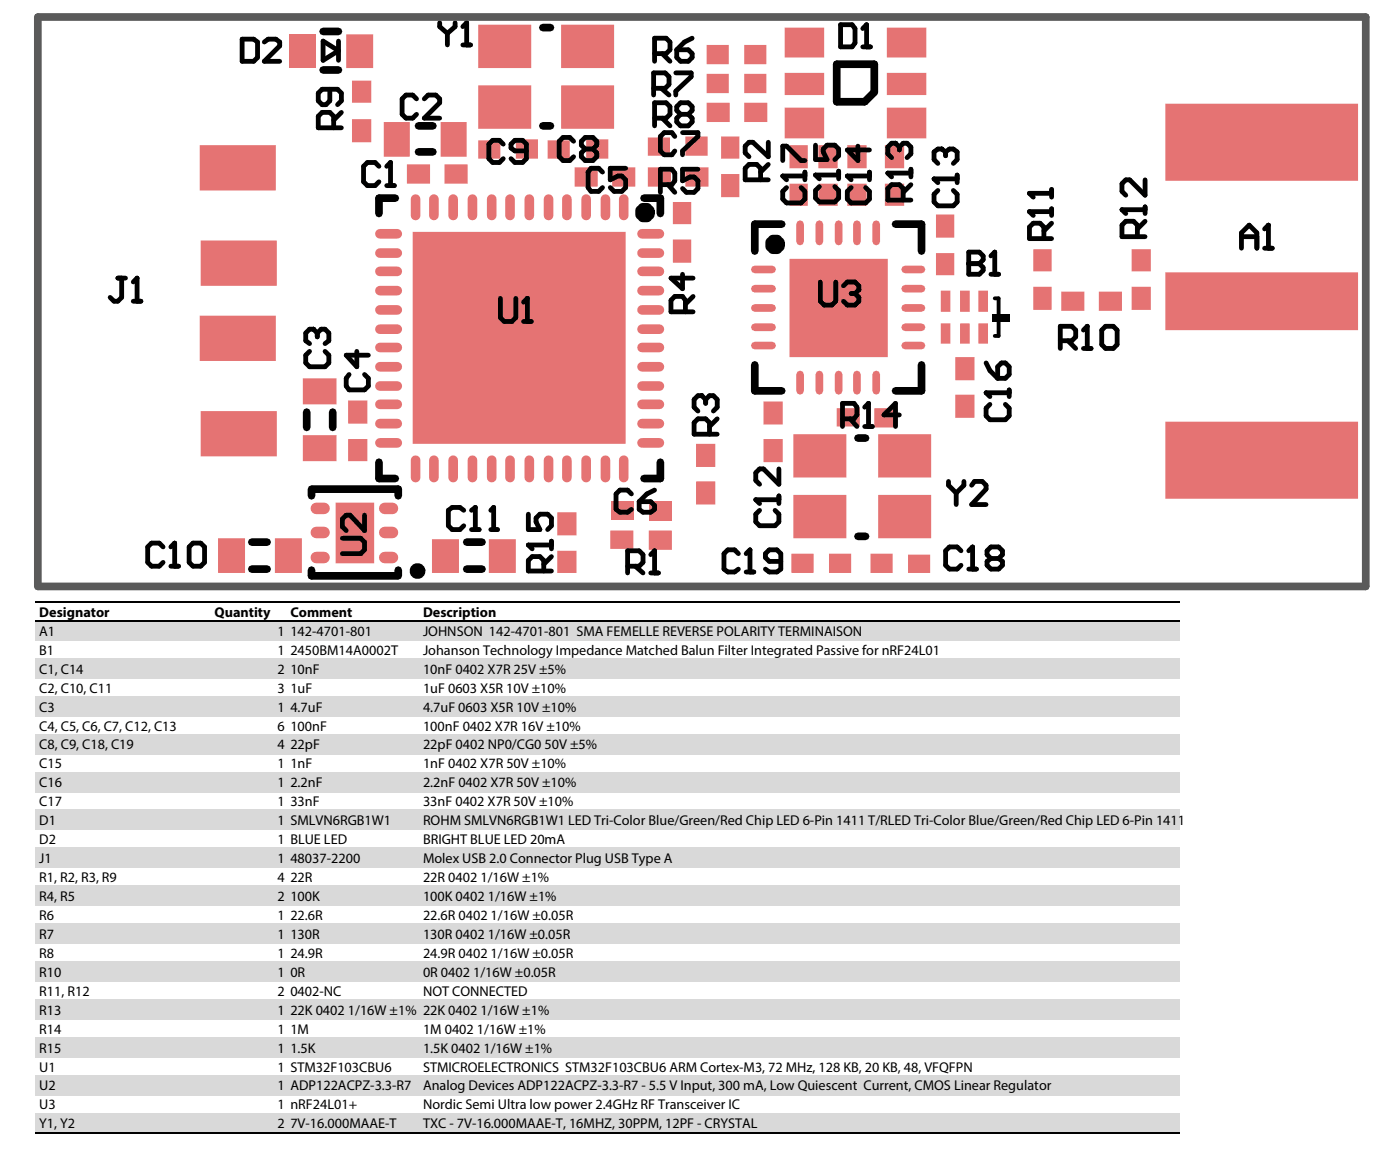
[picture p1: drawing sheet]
<svg xmlns="http://www.w3.org/2000/svg" width="279mm" height="229mm" viewBox="0 0 279 229" stroke-linecap="round" stroke-linejoin="round" font-family="sans-serif">
<defs><g id="words">
<g font-size="2.8">
<text x="7.8" y="123.1">Designator</text>
<text x="42.8" y="123.1">Quantity</text>
<text x="58" y="123.1">Comment</text>
<text x="84.4" y="123.1">Description</text>
<text x="7.8" y="126.9">A1</text>
<text x="7.8" y="130.7">B1</text>
<text x="55.3" y="126.9">1</text>
<text x="55.3" y="130.7">1</text>
<text x="58" y="126.9">142-4701-801</text>
<text x="58" y="130.7">2450BM14A0002T</text>
<text x="84.4" y="126.9">JOHNSON 142-4701-801 SMA FEMELLE REVERSE POLARITY TERMINAISON</text>
<text x="84.4" y="130.7">Johanson Technology Impedance Matched Balun Filter Integrated Passive for nRF24L01</text>
<text x="7.8" y="134.4">C1, C14</text>
<text x="55.3" y="134.4">2</text>
<text x="58" y="134.4">10nF</text>
<text x="84.4" y="134.4">10nF 0402 X7R 25V ±5%</text>
<text x="7.8" y="138.2">C2, C10, C11</text>
<text x="7.8" y="142">C3</text>
<text x="55.3" y="138.2">3</text>
<text x="55.3" y="142">1</text>
<text x="58" y="138.2">1uF</text>
<text x="58" y="142">4.7uF</text>
<text x="84.4" y="138.2">1uF 0603 X5R 10V ±10%</text>
<text x="84.4" y="142">4.7uF 0603 X5R 10V ±10%</text>
<text x="7.8" y="145.8">C4, C5, C6, C7, C12, C13</text>
<text x="7.8" y="149.6">C8, C9, C18, C19</text>
<text x="55.3" y="145.8">6</text>
<text x="55.3" y="149.6">4</text>
<text x="58" y="145.8">100nF</text>
<text x="58" y="149.6">22pF</text>
<text x="84.4" y="145.8">100nF 0402 X7R 16V ±10%</text>
<text x="84.4" y="149.6">22pF 0402 NP0/CG0 50V ±5%</text>
<text x="7.8" y="153.3">C15</text>
<text x="55.3" y="153.3">1</text>
<text x="58" y="153.3">1nF</text>
<text x="84.4" y="153.3">1nF 0402 X7R 50V ±10%</text>
<text x="7.8" y="157.1">C16</text>
<text x="7.8" y="160.9">C17</text>
<text x="55.3" y="157.1">1</text>
<text x="55.3" y="160.9">1</text>
<text x="58" y="157.1">2.2nF</text>
<text x="58" y="160.9">33nF</text>
<text x="84.4" y="157.1">2.2nF 0402 X7R 50V ±10%</text>
<text x="84.4" y="160.9">33nF 0402 X7R 50V ±10%</text>
<text x="7.8" y="164.7">D1</text>
<text x="55.3" y="164.7">1 SMLVN6RGB1W1</text>
<text x="84.4" y="164.7">ROHM SMLVN6RGB1W1 LED Tri-Color Blue/Green/Red Chip LED 6-Pin 1411 T/RLED Tri-Color Blue/Green/Red Chip LED 6-Pin 1411</text>
<text x="7.8" y="168.5">D2</text>
<text x="7.8" y="172.3">J1</text>
<text x="55.3" y="168.5">1 BLUE LED</text>
<text x="55.3" y="172.3">1</text>
<text x="58" y="172.3">48037-2200</text>
<text x="84.4" y="168.5">BRIGHT BLUE LED 20mA</text>
<text x="84.4" y="172.3">Molex USB 2.0 Connector Plug USB Type A</text>
<text x="7.8" y="176">R1, R2, R3, R9</text>
<text x="7.8" y="179.8">R4, R5</text>
<text x="55.3" y="176">4</text>
<text x="55.3" y="179.8">2</text>
<text x="58" y="176">22R</text>
<text x="58" y="179.8">100K</text>
<text x="84.4" y="176">22R 0402 1/16W ±1%</text>
<text x="84.4" y="179.8">100K 0402 1/16W ±1%</text>
<text x="7.8" y="183.6">R6</text>
<text x="55.3" y="183.6">1</text>
<text x="58" y="183.6">22.6R</text>
<text x="84.4" y="183.6">22.6R 0402 1/16W ±0.05R</text>
<text x="7.8" y="187.4">R7</text>
<text x="7.8" y="191.2">R8</text>
<text x="55.3" y="187.4">1</text>
<text x="55.3" y="191.2">1</text>
<text x="58" y="187.4">130R</text>
<text x="58" y="191.2">24.9R</text>
<text x="84.4" y="187.4">130R 0402 1/16W ±0.05R</text>
<text x="84.4" y="191.2">24.9R 0402 1/16W ±0.05R</text>
<text x="7.8" y="194.9">R10</text>
<text x="55.3" y="194.9">1</text>
<text x="58" y="194.9">0R</text>
<text x="84.4" y="194.9">0R 0402 1/16W ±0.05R</text>
<text x="7.8" y="198.7">R11, R12</text>
<text x="7.8" y="202.5">R13</text>
<text x="55.3" y="198.7">2</text>
<text x="55.3" y="202.5">1</text>
<text x="58" y="198.7">0402-NC</text>
<text x="58" y="202.5">22K 0402 1/16W ±1% 22K 0402 1/16W ±1%</text>
<text x="84.4" y="198.7">NOT CONNECTED</text>
<text x="7.8" y="206.3">R14</text>
<text x="55.3" y="206.3">1</text>
<text x="58" y="206.3">1M</text>
<text x="84.4" y="206.3">1M 0402 1/16W ±1%</text>
<text x="7.8" y="210.1">R15</text>
<text x="7.8" y="213.8">U1</text>
<text x="55.3" y="210.1">1</text>
<text x="55.3" y="213.8">1 STM32F103CBU6</text>
<text x="58" y="210.1">1.5K</text>
<text x="84.4" y="210.1">1.5K 0402 1/16W ±1%</text>
<text x="84.4" y="213.8">STMICROELECTRONICS STM32F103CBU6 ARM Cortex-M3, 72 MHz, 128 KB, 20 KB, 48, VFQFPN</text>
<text x="7.8" y="217.6">U2</text>
<text x="7.8" y="221.4">U3</text>
<text x="55.3" y="217.6">1 ADP122ACPZ-3.3-R7</text>
<text x="55.3" y="221.4">1 nRF24L01+</text>
<text x="84.4" y="217.6">Analog Devices ADP122ACPZ-3.3-R7 - 5.5 V Input, 300 mA, Low Quiescent Current, CMOS Linear Regulator</text>
<text x="84.4" y="221.4">Nordic Semi Ultra low power 2.4GHz RF Transceiver IC</text>
<text x="7.8" y="225.2">Y1, Y2</text>
<text x="55.3" y="225.2">2</text>
<text x="58" y="225.2">7V-16.000MAAE-T</text>
<text x="84.4" y="225.2">TXC - 7V-16.000MAAE-T, 16MHZ, 30PPM, 12PF - CRYSTAL</text>
</g>
</g></defs>
<!-- layer: Layer 1 -->
<g fill="#e57373">
<path d="M43.5 107.4h5.4v6.9h-5.4zM54.9 107.4h5.3v6.9h-5.3z" fill-rule="evenodd"/>
<path d="M60.4 86.8h6.8v5.2h-6.8zM60.4 75.5h6.8v5.2h-6.8z" fill-rule="evenodd"/>
<path d="M76.6 24.4h5.2v6.9h-5.2zM70.2 23.8h3.9v4.6h-3.9zM70.2 16.1h3.9v4.4h-3.9zM86.2 107.6h5.4v6.7h-5.4z" fill-rule="evenodd"/>
<path d="M88.7 32.8h4.6v3.9h-4.6zM87.9 24.4h5.2v6.9h-5.2z" fill-rule="evenodd"/>
<path d="M109.3 28h4.4v3.7h-4.4zM102.9 27.8h4.5v3.9h-4.5zM121.8 105.9h4.6v3.6h-4.6z" fill-rule="evenodd"/>
<path d="M122.2 33.4h4.6v3.8h-4.6zM117 27.8h4.4v3.9h-4.4zM138.9 88.6h3.9v4.6h-3.9zM134.3 40.3h3.6v4.4h-3.6zM134.3 47.8h3.6v4.6h-3.6zM136.8 27.2h4.4v3.9h-4.4zM136.8 33.4h4.6v3.8h-4.6zM141 14.7h4.4v3.9h-4.4zM141 9h4.4v3.8h-4.4zM152.4 87.6h3.8v4.6h-3.8z" fill-rule="evenodd"/>
<path d="M148.5 14.7h4.4v3.9h-4.4zM148.5 9h4.4v3.8h-4.4zM165.4 110.5h4.5v3.8h-4.5z" fill-rule="evenodd"/>
<path d="M163.3 29h3.9v4.6h-3.9zM169.1 29h3.8v4.6h-3.8zM181.2 110.7h4.4v3.6h-4.4z" fill-rule="evenodd"/>
<path d="M187.8 58h1.9v4.2h-1.9zM187.8 64.5h1.9v4.1h-1.9zM186.8 42.8h3.6v4.6h-3.6zM195.3 58h1.9v4.2h-1.9zM195.3 64.5h1.9v4.1h-1.9zM211.8 58.2h4.6v3.8h-4.6zM225.8 57.2h3.9v4.6h-3.9z" fill-rule="evenodd"/>
<path d="M138.9 96.1h3.9v4.6h-3.9zM141 20.5h4.6v3.9h-4.6z" fill-rule="evenodd"/>
<path d="M152.4 80.1h3.8v4.6h-3.8zM148.5 20.5h4.6v3.9h-4.6z" fill-rule="evenodd"/>
<path d="M167 81.5h4.6v3.6h-4.6zM163.3 36.7h3.9v4.4h-3.9zM169.1 36.7h3.8v4.4h-3.8z" fill-rule="evenodd"/>
<path d="M186.8 50.5h3.6v4.4h-3.6zM225.8 49.7h3.9v4.5h-3.9zM69.5 87.6h3.8v4.4h-3.8zM97.6 107.6h5.3v6.7h-5.3zM111.2 102.2h3.9v4.6h-3.9zM111.2 109.9h3.9v4.4h-3.9zM129.5 105.9h4.6v3.8h-4.6z" fill-rule="evenodd"/>
<path d="M81.2 32.8h4.6v3.9h-4.6zM114.7 33.4h4.6v3.8h-4.6zM95.4 28h4.5v3.7h-4.5zM129.3 27.4h4.4v3.7h-4.4zM129.3 33.4h4.6v3.8h-4.6zM173.7 110.5h4.4v3.8h-4.4zM157.9 110.5h4.5v3.8h-4.5zM175.3 86.7h10.5v8.6h-10.5zM158.3 86.7h10.6v8.6h-10.6zM190.6 78.8h3.9v4.6h-3.9zM190.6 71.3h3.9v4.6h-3.9zM191.6 58h1.9v4.2h-1.9zM191.6 64.5h1.9v4.1h-1.9zM143.9 27.2h3.7v4.5h-3.7zM157.6 29h3.6v4.6h-3.6zM176.6 29h3.8v4.6h-3.8zM177 14.5h7.9v4.5h-7.9zM156.6 14.5h7.9v4.5h-7.9zM206.2 57.2h3.7v4.6h-3.7zM219.3 58.2h4.6v3.8h-4.6zM69.5 79.9h3.8v4.6h-3.8zM40.1 82h15.1v9.1h-15.1zM39.9 63h15.2v9h-15.2zM67 100.3h7.7v12.1h-7.7zM69.1 6.9h5.4v6.7h-5.4zM39.9 29h15.2v9h-15.2zM40.1 48h15.1v9h-15.1z" fill-rule="evenodd"/>
<path d="M112 4.9h10.6v8.7h-10.6zM95.4 4.9h10.6v8.7h-10.6zM95.4 17h10.6v8.7h-10.6zM112 17h10.6v8.7h-10.6zM158.3 98.8h10.6v8.6h-10.6zM175.3 98.8h10.5v8.6h-10.5zM174.5 81.5h4.6v3.8h-4.6zM143.9 34.7h3.7v4.7h-3.7zM157.6 36.7h3.6v4.4h-3.6zM177 21.5h7.9v6.1h-7.9zM177 5.5h7.9v6h-7.9zM156.6 21.5h7.9v6.1h-7.9zM156.6 5.5h7.9v6h-7.9zM176.6 36.7h3.8v4.4h-3.8zM206.2 49.7h3.7v4.5h-3.7zM82.4 46.3h42.5v42.3h-42.5zM157.6 51.7h19.6v19.6h-19.6zM232.6 84.2h38.4v15.3h-38.4zM232.6 20.7h38.4v15.4h-38.4zM232.6 54.3h38.4v11.6h-38.4z" fill-rule="evenodd"/>
</g>
<g fill="#e57373">
<path d="M62.3 110.5a3.1 3.1 0 0 1 3.2 0 1.15 1.15 0 0 1 .2 1.2 1.15 1.15 0 0 1-1 .7h-1.6a1.15 1.15 0 0 1-1-.7 1.15 1.15 0 0 1 .2-1.2z"/>
<path d="M62.3 105.5a3.1 3.1 0 0 1 3.2 0 1.15 1.15 0 0 1 .2 1.2 1.15 1.15 0 0 1-1 .7h-1.6a1.15 1.15 0 0 1-1-.7 1.15 1.15 0 0 1 .2-1.2z"/>
<path d="M76 105.5a3.1 3.1 0 0 1 3.1 0 1.15 1.15 0 0 1 .3 1.2 1.15 1.15 0 0 1-1.1 .7h-1.5a1.15 1.15 0 0 1-1.1-.7 1.15 1.15 0 0 1 .3-1.2z"/>
<path d="M76 110.5a3.1 3.1 0 0 1 3.1 0 1.15 1.15 0 0 1 .3 1.2 1.15 1.15 0 0 1-1.1 .7h-1.5a1.15 1.15 0 0 1-1.1-.7 1.15 1.15 0 0 1 .3-1.2z"/>
<path d="M75.1 87.7l.7-.3h3.5a.96 .96 0 0 1 .9 1 .96 .96 0 0 1-.9 .9h-3.5a.96 .96 0 0 1-.9-.5 .96 .96 0 0 1 .2-1.1z"/>
<path d="M82.3 91.2a.96 .96 0 0 1 1-.2 .96 .96 0 0 1 .6 .8v3.5a.96 .96 0 0 1-1 1 .96 .96 0 0 1-.9-1v-3.5z"/>
<path d="M75.1 72.5l.7-.3h3.5a.96 .96 0 0 1 .9 1 .96 .96 0 0 1-.9 1h-3.5a.96 .96 0 0 1-.9-.6 .96 .96 0 0 1 .2-1.1z"/>
<path d="M75.1 76.4l.7-.3h3.5a.96 .96 0 0 1 .9 .9 .96 .96 0 0 1-.9 1h-3.5a.96 .96 0 0 1-.9-.6 .96 .96 0 0 1 .2-1z"/>
<path d="M75.1 80l.7-.3h3.5a.96 .96 0 0 1 .9 1 .96 .96 0 0 1-.9 1h-3.5a.96 .96 0 0 1-.9-.6 .96 .96 0 0 1 .2-1.1z"/>
<path d="M75.1 57.3l.7-.3h3.5a.96 .96 0 0 1 .9 1 .96 .96 0 0 1-.9 1h-3.5a.96 .96 0 0 1-.9-.6 .96 .96 0 0 1 .2-1.1z"/>
<path d="M75.1 61.2l.7-.3h3.5a.96 .96 0 0 1 .9 .9 .96 .96 0 0 1-.9 1h-3.5a.96 .96 0 0 1-.9-.6 .96 .96 0 0 1 .2-1z"/>
<path d="M75.1 65l.7-.3h3.5a.96 .96 0 0 1 .9 1 .96 .96 0 0 1-.9 1h-3.5a.96 .96 0 0 1-.9-.6 .96 .96 0 0 1 .2-1.1z"/>
<path d="M75.1 46l.7-.3h3.5a.96 .96 0 0 1 .9 1 .96 .96 0 0 1-.9 .9h-3.5a.96 .96 0 0 1-.9-.6 .96 .96 0 0 1 .2-1z"/>
<path d="M75.1 49.8l.7-.3h3.5a.96 .96 0 0 1 .9 1 .96 .96 0 0 1-.9 1h-3.5a.96 .96 0 0 1-.9-.6 .96 .96 0 0 1 .2-1.1z"/>
<path d="M85.9 91.2a.96 .96 0 0 1 1.1-.2 .96 .96 0 0 1 .6 .8v3.5a.96 .96 0 0 1-1 1 .96 .96 0 0 1-1-1v-3.5z"/>
<path d="M89.8 91.2a.96 .96 0 0 1 1-.2 .96 .96 0 0 1 .6 .8v3.5a.96 .96 0 0 1-1 1 .96 .96 0 0 1-.9-1v-3.5z"/>
<path d="M93.6 91.2a.96 .96 0 0 1 1.1-.2 .96 .96 0 0 1 .5 .8v3.5a.96 .96 0 0 1-.9 1 .96 .96 0 0 1-1-1v-3.5z"/>
<path d="M97.5 91.2a.96 .96 0 0 1 1-.2 .96 .96 0 0 1 .6 .8v3.5a.96 .96 0 0 1-1 1 .96 .96 0 0 1-.9-1v-3.5z"/>
<path d="M108.8 91.2a.96 .96 0 0 1 1-.2 .96 .96 0 0 1 .6 .8v3.5a.96 .96 0 0 1-.9 1 .96 .96 0 0 1-1-1v-3.5z"/>
<path d="M112.5 91.2a.96 .96 0 0 1 1-.2 .96 .96 0 0 1 .6 .8v3.5a.96 .96 0 0 1-1 1 .96 .96 0 0 1-.9-1v-3.5z"/>
<path d="M101.1 91.2a.96 .96 0 0 1 1.1-.2 .96 .96 0 0 1 .5 .8v3.5a.96 .96 0 0 1-.9 1 .96 .96 0 0 1-1-1v-3.5z"/>
<path d="M105 91.2a.96 .96 0 0 1 1-.2 .96 .96 0 0 1 .6 .8v3.5a.96 .96 0 0 1-1 1 .96 .96 0 0 1-.9-1v-3.5z"/>
<path d="M116.3 91.2a.96 .96 0 0 1 1-.2 .96 .96 0 0 1 .6 .8v3.5a.96 .96 0 0 1-.9 1 .96 .96 0 0 1-1-1v-3.5z"/>
<path d="M120.1 91.2a.96 .96 0 0 1 1.1-.2 .96 .96 0 0 1 .6 .8v3.5a.96 .96 0 0 1-1 1 .96 .96 0 0 1-.9-1v-3.5z"/>
<path d="M123.8 91.2a.96 .96 0 0 1 1-.2 .96 .96 0 0 1 .6 .8v3.5a.96 .96 0 0 1-.9 1 .96 .96 0 0 1-1-1v-3.5z"/>
<path d="M159.1 74.2l.6-.2 .5 .2 .2 .5v3.3l-.2 .5-.5 .3-.6-.3-.2-.5v-3.3z"/>
<path d="M150.1 64.8l.5-.3h3.5l.5 .3 .3 .5-.3 .6-.5 .2h-3.5l-.5-.2-.2-.6z"/>
<path d="M150.1 60.9l.5-.2h3.5l.5 .2 .3 .6-.3 .5-.5 .2h-3.5l-.5-.2-.2-.5z"/>
<path d="M150.1 57.1l.5-.3h3.5l.5 .3 .3 .5-.3 .6-.5 .2h-3.5l-.5-.2-.2-.6z"/>
<path d="M159.1 44.2l.6-.2 .5 .2 .2 .5v3.5l-.2 .5-.5 .3-.6-.3-.2-.5v-3.5z"/>
<path d="M174.3 74.2l.6-.2 .5 .2 .2 .5v3.3l-.2 .5-.5 .3-.6-.3-.2-.5v-3.3z"/>
<path d="M170.5 74.2l.5-.2 .6 .2 .2 .5v3.3l-.2 .5-.6 .3-.5-.3-.2-.5v-3.3z"/>
<path d="M166.8 74.2l.6-.2 .5 .2 .2 .5v3.3l-.2 .5-.5 .3-.6-.3-.2-.5v-3.3z"/>
<path d="M163 74.2l.5-.2 .6 .2 .2 .5v3.3l-.2 .5-.6 .3-.5-.3-.2-.5v-3.3z"/>
<path d="M163 44.2l.5-.2 .6 .2 .2 .5v3.5l-.2 .5-.6 .3-.5-.3-.2-.5v-3.5z"/>
<path d="M166.8 44.2l.6-.2 .5 .2 .2 .5v3.5l-.2 .5-.5 .3-.6-.3-.2-.5v-3.5z"/>
<path d="M170.5 44.2l.5-.2 .6 .2 .2 .5v3.5l-.2 .5-.6 .3-.5-.3-.2-.5v-3.5z"/>
<path d="M174.3 44.2l.6-.2 .5 .2 .2 .5v3.5l-.2 .5-.5 .3-.6-.3-.2-.5v-3.5z"/>
<path d="M180.1 57.1l.5-.3h3.3l.6 .3 .2 .5-.2 .6-.6 .2h-3.3l-.5-.2-.2-.6z"/>
<path d="M180.1 60.9l.5-.2h3.3l.6 .2 .2 .6-.2 .5-.6 .2h-3.3l-.5-.2-.2-.5z"/>
<path d="M180.1 64.8l.5-.3h3.3l.6 .3 .2 .5-.2 .6-.6 .2h-3.3l-.5-.2-.2-.6z"/>
<path d="M62.3 100.6a3.1 3.1 0 0 1 3.2 0 1.15 1.15 0 0 1 .2 1.3 1.15 1.15 0 0 1-1 .7h-1.6a1.15 1.15 0 0 1-1-.7 1.15 1.15 0 0 1 .2-1.3z"/>
<path d="M57.7 6.9h5.4v6.7h-5.4z"/>
<path d="M75.1 68.7l.7-.3h3.5a.96 .96 0 0 1 .9 .9 .96 .96 0 0 1-.9 1h-3.5a.96 .96 0 0 1-.9-.6 .96 .96 0 0 1 .2-1z"/>
<path d="M75.1 83.9l.7-.3h3.5a.96 .96 0 0 1 .9 .9 .96 .96 0 0 1-.9 1h-3.5a.96 .96 0 0 1-.9-.6 .96 .96 0 0 1 .2-1z"/>
<path d="M76 100.6a3.1 3.1 0 0 1 3.1 0 1.15 1.15 0 0 1 .3 1.3 1.15 1.15 0 0 1-1.1 .7h-1.5a1.15 1.15 0 0 1-1.1-.7 1.15 1.15 0 0 1 .3-1.3z"/>
<path d="M82.3 39.1a.96 .96 0 0 1 1-.3 .96 .96 0 0 1 .6 .9v3.3a.96 .96 0 0 1-1 1 .96 .96 0 0 1-.9-1v-3.3z"/>
<path d="M75.1 53.5l.7-.3h3.5a.96 .96 0 0 1 .9 1 .96 .96 0 0 1-.9 .9h-3.5a.96 .96 0 0 1-.9-.6 .96 .96 0 0 1 .2-1z"/>
<path d="M97.5 39.1a.96 .96 0 0 1 1-.3 .96 .96 0 0 1 .6 .9v3.3a.96 .96 0 0 1-1 1 .96 .96 0 0 1-.9-1v-3.3z"/>
<path d="M93.6 39.1a.96 .96 0 0 1 1.1-.3 .96 .96 0 0 1 .5 .9v3.3a.96 .96 0 0 1-.9 1 .96 .96 0 0 1-1-1v-3.3z"/>
<path d="M89.8 39.1a.96 .96 0 0 1 1-.3 .96 .96 0 0 1 .6 .9v3.3a.96 .96 0 0 1-1 1 .96 .96 0 0 1-.9-1v-3.3z"/>
<path d="M85.9 39.1a.96 .96 0 0 1 1.1-.3 .96 .96 0 0 1 .6 .9v3.3a.96 .96 0 0 1-1 1 .96 .96 0 0 1-1-1v-3.3z"/>
<path d="M112.5 39.1a.96 .96 0 0 1 1-.3 .96 .96 0 0 1 .6 .9v3.3a.96 .96 0 0 1-1 1 .96 .96 0 0 1-.9-1v-3.3z"/>
<path d="M108.8 39.1a.96 .96 0 0 1 1-.3 .96 .96 0 0 1 .6 .9v3.3a.96 .96 0 0 1-.9 1 .96 .96 0 0 1-1-1v-3.3z"/>
<path d="M105 39.1a.96 .96 0 0 1 1-.3 .96 .96 0 0 1 .6 .9v3.3a.96 .96 0 0 1-1 1 .96 .96 0 0 1-.9-1v-3.3z"/>
<path d="M101.1 39.1a.96 .96 0 0 1 1.1-.3 .96 .96 0 0 1 .5 .9v3.3a.96 .96 0 0 1-.9 1 .96 .96 0 0 1-1-1v-3.3z"/>
<path d="M122 100.1h4.4v3.7h-4.4z"/>
<path d="M123.8 39.1a.96 .96 0 0 1 1-.3 .96 .96 0 0 1 .6 .9v3.3a.96 .96 0 0 1-.9 1 .96 .96 0 0 1-1-1v-3.3z"/>
<path d="M120.1 39.1a.96 .96 0 0 1 1.1-.3 .96 .96 0 0 1 .6 .9v3.3a.96 .96 0 0 1-1 1 .96 .96 0 0 1-.9-1v-3.3z"/>
<path d="M116.3 39.1a.96 .96 0 0 1 1-.3 .96 .96 0 0 1 .6 .9v3.3a.96 .96 0 0 1-.9 1 .96 .96 0 0 1-1-1v-3.3z"/>
<path d="M150.1 68.4l.5-.2h3.5l.5 .2 .3 .6-.3 .5-.5 .2h-3.5l-.5-.2-.2-.5z"/>
<path d="M150.1 53.2l.5-.2h3.5l.5 .2 .3 .6-.3 .5-.5 .2h-3.5l-.5-.2-.2-.5z"/>
<path d="M180.1 68.4l.5-.2h3.3l.6 .2 .2 .6-.2 .5-.6 .2h-3.3l-.5-.2-.2-.5z"/>
<path d="M180.1 53.2l.5-.2h3.3l.6 .2 .2 .6-.2 .5-.6 .2h-3.3l-.5-.2-.2-.5z"/>
<path d="M127.5 87.7l.6-.3h3.5a.96 .96 0 0 1 1 1 .96 .96 0 0 1-1 .9h-3.5a.96 .96 0 0 1-.9-.5 .96 .96 0 0 1 .3-1.1z"/>
<path d="M127.5 80l.6-.3h3.5a.96 .96 0 0 1 1 1 .96 .96 0 0 1-1 1h-3.5a.96 .96 0 0 1-.9-.6 .96 .96 0 0 1 .3-1.1z"/>
<path d="M127.5 76.4l.6-.3h3.5a.96 .96 0 0 1 1 .9 .96 .96 0 0 1-1 1h-3.5a.96 .96 0 0 1-.9-.6 .96 .96 0 0 1 .3-1z"/>
<path d="M127.5 72.5l.6-.3h3.5a.96 .96 0 0 1 1 1 .96 .96 0 0 1-1 1h-3.5a.96 .96 0 0 1-.9-.6 .96 .96 0 0 1 .3-1.1z"/>
<path d="M127.5 65l.6-.3h3.5a.96 .96 0 0 1 1 1 .96 .96 0 0 1-1 1h-3.5a.96 .96 0 0 1-.9-.6 .96 .96 0 0 1 .3-1.1z"/>
<path d="M127.5 61.2l.6-.3h3.5a.96 .96 0 0 1 1 .9 .96 .96 0 0 1-1 1h-3.5a.96 .96 0 0 1-.9-.6 .96 .96 0 0 1 .3-1z"/>
<path d="M127.5 57.3l.6-.3h3.5a.96 .96 0 0 1 1 1 .96 .96 0 0 1-1 1h-3.5a.96 .96 0 0 1-.9-.6 .96 .96 0 0 1 .3-1.1z"/>
<path d="M127.5 49.8l.6-.3h3.5a.96 .96 0 0 1 1 1 .96 .96 0 0 1-1 1h-3.5a.96 .96 0 0 1-.9-.6 .96 .96 0 0 1 .3-1.1z"/>
<path d="M127.5 46l.6-.3h3.5a.96 .96 0 0 1 1 1 .96 .96 0 0 1-1 .9h-3.5a.96 .96 0 0 1-.9-.6 .96 .96 0 0 1 .3-1z"/>
<path d="M127.5 83.9l.6-.3h3.5a.96 .96 0 0 1 1 .9 .96 .96 0 0 1-1 1h-3.5a.96 .96 0 0 1-.9-.6 .96 .96 0 0 1 .3-1z"/>
<path d="M127.5 68.7l.6-.3h3.5a.96 .96 0 0 1 1 .9 .96 .96 0 0 1-1 1h-3.5a.96 .96 0 0 1-.9-.6 .96 .96 0 0 1 .3-1z"/>
<path d="M129.7 100.1h4.4v3.9h-4.4z"/>
<path d="M127.5 53.5l.6-.3h3.5a.96 .96 0 0 1 1 1 .96 .96 0 0 1-1 .9h-3.5a.96 .96 0 0 1-.9-.6 .96 .96 0 0 1 .3-1z"/>
</g>
<g fill="#000">
<path d="M48 11.9l.3-.1h2.3l.4 .1 .1 .3-.1 .4-.4 .1h-2.3l-.3-.1-.2-.4zM48 7.5l.3-.2 .4 .2 .1 .3v4.4l-.1 .4-.4 .1-.3-.1-.2-.4v-4.4zM51.1 11.1l.3-.1 .3 .1 .2 .4a1.87 1.87 0 0 1-1.3 1.2l-.3-.1-.2-.4 .2-.3zM48 7.5l.3-.2h2.3l.4 .2 .1 .3-.1 .4-.4 .1h-2.3l-.3-.1-.2-.4zM51.1 8.1l.3-.2 .3 .2 .2 .3v3.1l-.2 .3-.3 .1-.3-.1-.2-.3v-3.1zM50.3 7.5l.3-.2 .3 .1 .8 .6 .2 .4-.2 .3-.3 .2-.3-.1-.8-.6-.2-.4zM55.5 8.8l.3-.1 .4 .1 .1 .4-.1 .3-3.1 3.1-.4 .1-.3-.1-.1-.4 .1-.3zM52.4 8.1l1.1-.8 .4 .2 .1 .3-.2 .4-1.1 .7-.3-.2-.1-.3zM53.2 7.5l.3-.2h1.6l.3 .2 .1 .3-.1 .4-.3 .1h-1.6l-.3-.1-.2-.4zM55.5 8.1l.3-.2 .4 .2 .1 .3v.8l-.1 .3-.4 .1-.3-.1-.2-.3zM54.7 7.5l.4-.2 .2 .1 .8 .6 .2 .4-.1 .3-.4 .2-.3-.1-.7-.6-.2-.4zM52.4 11.9l.3-.1h3.1l.4 .1 .1 .3-.1 .4-.4 .1h-3.1l-.3-.1-.1-.4z"/>
<path d="M63.2 19.8l.3-.2 .4 .2 .7 .8 .2 .3-.2 .3-.3 .2-.4-.2-.7-.7-.2-.4zM64.1 7.9l.4-.2 .3 .2 .2 .3v3.8l-.2 .4-.3 .1-.4-.1-.1-.4v-3.8zM63.2 18.2l.3-.1 .4 .1 .1 .4v1.5l-.1 .4-.4 .1-.3-.1-.2-.4v-1.5zM64.1 11.7l3.2-2 .3-.1 .3 .2 .1 .3-.1 .4-3.2 2h-.2l-.4-.1-.1-.4zM63.9 13.4l.6-.2h3.1l.5 .2 .2 .6-.2 .5-.5 .2h-3.1l-.6-.2-.2-.5zM63.9 5.7l.6-.2h3.1l.5 .2 .2 .6-.2 .5-.5 .2h-3.1l-.6-.2-.2-.5zM63.2 18.2l.7-.7 .4-.2 .3 .2 .2 .3a1.87 1.87 0 0 1-1.3 1.3l-.3-.2-.2-.3zM67.2 7.9l.4-.2 .3 .2 .1 .3v3.8l-.1 .4-.3 .1-.4-.1-.1-.4v-3.8zM64.1 7.9l.4-.2 .2 .1 3.1 1.9 .2 .4-.1 .4-.3 .1-.3-.1-3.1-1.9-.2-.4zM63.9 17.5l.4-.2h3.1l.3 .2 .1 .3-.1 .4-.3 .1h-3.1l-.4-.1-.1-.4zM67 17.5l.4-.2 .3 .2 .8 .7 .1 .4-.1 .3-.4 .2-.3-.2-.8-.7-.1-.4zM79.9 19.4l.3-.1 .4 .1 .1 .3v3.1l-.1 .4-.4 .1-.3-.1-.1-.4v-3.1z"/>
<path d="M79.9 19.4l.8-.8 .3-.1 .4 .1 .1 .4-.1 .3-.8 .8-.4 .1-.3-.1-.1-.4zM80.7 18.6l.3-.1h1.4l.3 .1 .1 .4-.1 .3-.3 .1h-1.4l-.3-.1-.2-.3zM84.3 19.4l.8-.8 .3-.1 .4 .1 .1 .4-.1 .3-.8 .8-.3 .1-.4-.1-.1-.4zM85.1 18.6l.3-.1h1.6l.3 .1 .2 .4-.2 .3-.3 .1h-1.6l-.3-.1-.1-.3zM87.4 5l.3-.2 .4 .2 1.5 1.3 .2 .4-.2 .3-.3 .1-.3-.1-1.6-1.3-.1-.4zM87.4 4.2l.3-.1 .4 .1 .1 .3v.8l-.1 .4-.4 .1-.3-.1-.1-.4zM88.9 6.3l1.6-1.3 .3-.2 .4 .2 .1 .3-.1 .4-1.6 1.3-.3 .1-.4-.1-.1-.3zM88.9 6.3l.4-.1 .3 .1 .2 .4v2.3l-.2 .3-.3 .2-.4-.2-.1-.3v-2.3zM90.5 4.2l.3-.1 .4 .1 .1 .3v.8l-.1 .4-.4 .1-.3-.1-.2-.4zM92 8.6l.4-.1h1.5l.3 .1 .2 .4-.2 .3-.3 .2h-1.5l-.4-.2-.1-.3zM92.8 4.2l.3-.1 .4 .1 .1 .3v4.5l-.1 .3-.4 .2-.3-.2-.1-.3v-4.5zM92.8 4.2l.3-.1 .4 .1 .1 .3-.1 .4-.8 .8-.3 .1-.4-.1-.1-.4 .1-.3z"/>
<path d="M92.8 8.6l1.1-.1 .3 .1 .2 .4-.2 .3-.3 .2h-.8l-.3-.2-.1-.3zM107.8 5l.5-.3h1.6l.5 .3 .2 .5-.2 .6-.5 .2h-1.6l-.5-.2-.2-.6zM130.1 14.2l.3-.1 .4 .1 .1 .3v4.5l-.1 .3-.4 .1-.3-.1-.1-.3v-4.5zM130.3 7.3l.3-.2 .4 .2 .1 .3v4.6l-.1 .4-.4 .1-.3-.1-.1-.4v-4.6zM130.1 14.2l.3-.1h2.4l.3 .1 .1 .3-.1 .4-.3 .1h-2.4l-.3-.1-.1-.4zM130.3 7.3l.3-.2h2.3l.4 .2 .1 .3-.1 .4-.4 .1h-2.3l-.3-.1-.1-.4zM131.6 17.3l.4-.2 .3 .2 1.5 1.3 .2 .4-.1 .3-.4 .1-.3-.1-1.5-1.3-.2-.4zM131.8 10.4l.4-.2 .3 .2 1.6 1.5 .1 .3-.1 .4-.4 .1-.3-.1-1.6-1.6-.1-.3zM130.1 17.3l.3-.2h2.4l.3 .2 .1 .3-.1 .4-.3 .1h-2.4l-.3-.1-.1-.4zM130.3 10.4l.3-.2h2.3l.4 .2 .1 .3-.1 .3-.4 .2h-2.3l-.3-.2-.1-.3zM132.4 14.2l.4-.1a1.87 1.87 0 0 1 1.2 1.2l-.1 .4-.4 .1a1.87 1.87 0 0 1-1.2-1.3zM132.6 7.3l.3-.2a1.87 1.87 0 0 1 1.3 1.3l-.1 .3-.4 .2a1.87 1.87 0 0 1-1.2-1.3z"/>
<path d="M133.2 16.5l.3-.1 .4 .1 .1 .4a1.87 1.87 0 0 1-1.2 1.2l-.4-.1-.1-.4 .1-.3zM133.2 15l.3-.2 .4 .2 .1 .3v1.6l-.1 .3-.4 .1-.3-.1-.2-.3v-1.6zM132.6 10.4l.8-.8 .3-.2 .4 .2 .1 .3-.1 .4-.8 .7-.4 .2-.3-.2-.1-.3zM133.4 8.1l.3-.2 .4 .2 .1 .3v1.5l-.1 .4-.4 .1-.3-.1-.2-.4v-1.5zM134.5 14.2l.4-.1h3l.4 .1 .1 .3-.1 .4-.4 .1h-3l-.4-.1-.1-.4zM134.5 17.9l.4-.2 .3 .2 .1 .3v.8l-.1 .3-.3 .1-.4-.1-.1-.3zM134.7 11.1l.4-.1 .3 .1 .8 .8 .1 .3-.1 .4-.4 .1-.3-.1-.8-.8-.1-.3zM134.7 9.6l.4-.2 .3 .2 .1 .3v1.6l-.1 .3-.3 .1-.4-.1-.1-.3v-1.6zM135.5 11.9l.3-.1h1.6l.3 .1 .1 .3-.1 .4-.3 .1h-1.6l-.3-.1-.2-.4zM136.3 8.1l.3-.2 .3 .2 .2 .3-.2 .3-1.5 1.6-.3 .1-.4-.1-.1-.4 .1-.3zM137.8 11.1l.3-.1 .4 .1 .1 .4-.1 .3-.8 .8-.3 .1-.4-.1-.1-.4 .1-.3zM134.7 9.6l.4-.2h2.3l.3 .2 .1 .3-.1 .4-.3 .1h-2.3l-.4-.1-.1-.4z"/>
<path d="M137.8 10.4l.3-.2 .4 .2 .1 .3v.8l-.1 .3-.4 .1-.3-.1-.1-.3zM137 9.6l.4-.2 .3 .2 .8 .8 .1 .3-.1 .3-.4 .2-.3-.2-.8-.7-.1-.4zM134.5 17.9l3.1-2.9 .3-.2 .4 .2 .1 .3-.1 .4-3.1 2.8-.3 .2-.4-.2-.1-.3zM136.3 8.1l1.8-1 .4 .2 .1 .3-.2 .5-1.8 .8-.3-.2-.2-.3zM137.6 14.2l.3-.1 .4 .1 .1 .3v.8l-.1 .4-.4 .1-.3-.1-.1-.4zM166.4 12.3l.6-.3h7.5l.5 .3 .3 .5-.3 .6-.5 .2h-7.5l-.6-.2-.2-.6zM166.4 19.8l.6-.3h5.6l.5 .3 .2 .5-.2 .6-.5 .2h-5.6l-.6-.2-.2-.6zM167.4 9l.4-.1h2.3l.3 .1 .1 .4-.1 .3-.3 .1h-2.3l-.4-.1-.1-.3zM167.4 4.6l.4-.2 .3 .2 .1 .3v4.5l-.1 .3-.3 .1-.4-.1-.1-.3v-4.5zM170.3 8.2l.3-.1 .4 .1 .1 .4-.7 1-.3 .2-.4-.1-.1-.3zM167.4 4.6l.4-.2h2.3l.3 .2 .1 .3-.1 .4-.3 .1h-2.3l-.4-.1-.1-.4zM170.3 5.4l.3-.2 .4 .2 .1 .3v2.9l-.1 .3-.4 .2-.3-.2-.1-.3v-2.9z"/>
<path d="M169.7 4.6l.4-.2 .3 .2 .6 .8 .1 .3-.1 .3-.4 .2-.3-.2-.6-.8-.1-.3zM172 19.8l1.9-2 .6-.2 .5 .2 .3 .6-.3 .5-1.9 2-.5 .2-.6-.2-.2-.6zM171.8 9l.4-.1h1.5l.4 .1 .1 .4-.1 .3-.4 .1h-1.5l-.4-.1-.1-.3zM172.6 4.6l.3-.2 .4 .2 .1 .3v4.5l-.1 .3-.4 .1-.3-.1-.1-.3v-4.5zM172.6 4.6l.3-.2 .4 .2 .1 .3a1.87 1.87 0 0 1-1.2 1.3l-.4-.2-.1-.3 .1-.3zM172.6 9l1.1-.1 .4 .1 .1 .4-.1 .3-.4 .1h-.8l-.3-.1-.1-.3zM173.9 12.3l.6-.3 .5 .3 .3 .5v5.6l-.3 .5-.5 .3-.6-.3-.2-.5v-5.6zM63.2 22.9l.3-.2 .4 .2 .1 .3v2.3l-.1 .3-.4 .2-.3-.2-.2-.3v-2.3zM63.2 22.9l.7-.8 .4-.2 .3 .2 .2 .3-.2 .4-.7 .7-.4 .2-.3-.2-.2-.3zM63.9 22.1l.4-.2h1.5l.4 .2 .1 .3-.1 .4-.4 .1h-1.5l-.4-.1-.1-.4zM63.9 20.6l1.2-.2 .3 .2 .1 .3-.1 .3-.3 .2h-.8l-.4-.2-.1-.3zM65.5 19.8l.3-.2 .4 .2 .1 .3-.1 .4-.8 .7-.3 .2-.4-.2-.1-.3 .1-.3z"/>
<path d="M65.5 17.5l.3-.2 .4 .2 .1 .3v2.3l-.1 .4-.4 .1-.3-.1-.2-.4v-2.3zM65.5 22.1l.3-.2 .4 .2 .7 .8 .2 .3-.2 .3-.3 .2-.3-.2-.8-.7-.2-.4zM67.8 22.1l.3-.2 .4 .2 .1 .3-.1 .4-1.6 1.5-.3 .1-.3-.1-.2-.3 .2-.4zM67.8 19.8l.3-.2 .4 .2 .1 .3a1.87 1.87 0 0 1-1.2 1.3l-.4-.2-.1-.3 .1-.3zM66.3 22.9l.3-.2 .3 .2 .2 .3v2.3l-.2 .3-.3 .2-.3-.2-.2-.3v-2.3zM67.8 18.2l.3-.1 .4 .1 .1 .4v1.5l-.1 .4-.4 .1-.3-.1-.2-.4v-1.5zM63.2 25.2l.3-.2h4.6l.4 .2 .1 .3-.1 .3-.4 .2h-4.6l-.3-.2-.2-.3zM72.2 35.9l.4-.1a1.87 1.87 0 0 1 1.2 1.2l-.1 .4-.4 .1a1.87 1.87 0 0 1-1.2-1.2zM72.2 32.9l.4-.2 .3 .2 .1 .3v3.1l-.1 .3-.3 .2-.4-.2-.1-.3v-3.1zM73 36.7l.3-.1h1.6l.3 .1 .1 .3-.1 .4-.3 .1h-1.6l-.3-.1-.2-.4zM72.2 32.9l.8-.8 .3-.2 .4 .2 .1 .3-.1 .4-.8 .7-.3 .2-.4-.2-.1-.3zM74.5 36.7l.8-.8 .3-.1 .4 .1 .1 .4a1.87 1.87 0 0 1-1.2 1.2l-.4-.1-.1-.4z"/>
<path d="M73 32.1l.3-.2h1.6l.3 .2 .1 .3-.1 .4-.3 .1h-1.6l-.3-.1-.2-.4zM74.5 32.1l.4-.2 .3 .2 .8 .8 .1 .3-.1 .3-.4 .2-.3-.2-.8-.7-.1-.4zM75.1 39l.5-.2h3.3l.5 .2 .3 .5-.3 .6-.5 .2h-3.3l-.5-.2-.2-.6zM76.8 36.7l.4-.1h1.5l.3 .1 .2 .3-.2 .4-.3 .1h-1.5l-.4-.1-.1-.4zM77.6 32.1l.3-.2 .4 .2 .1 .3v4.6l-.1 .4-.4 .1-.3-.1-.1-.4v-4.6zM77.6 32.1l.3-.2 .4 .2 .1 .3a1.87 1.87 0 0 1-1.2 1.3l-.4-.2-.1-.3 .1-.3zM77.6 36.7l1.1-.1 .3 .1 .2 .3-.2 .4-.3 .1h-.8l-.3-.1-.1-.4zM79.9 22.5l.3-.2a1.87 1.87 0 0 1 1.3 1.3l-.1 .3-.4 .2a1.87 1.87 0 0 1-1.2-1.3zM80.7 23.2l.3-.1h1.4l.3 .1 .1 .4-.1 .3-.3 .2h-1.4l-.3-.2-.2-.3zM82.8 22.5l.3-.2 .4 .2 .1 .3-.1 .4-.8 .7-.3 .2-.4-.2-.1-.3 .1-.4zM82 18.6l.4-.1a1.87 1.87 0 0 1 1.2 1.2l-.1 .4-.4 .1a1.87 1.87 0 0 1-1.2-1.2zM83 29.8l.5-.3h2.9l.5 .3 .3 .5-.3 .6-.5 .2h-2.9l-.5-.2-.3-.6z"/>
<path d="M83 24.6l.5-.2h2.9l.5 .2 .3 .5-.3 .6-.5 .2h-2.9l-.5-.2-.3-.6zM87.4 20.2l.3-.2 .4 .2 .1 .3-.1 .3-3.1 3.1-.3 .2-.4-.2-.1-.3 .1-.4zM87.4 19.4l.3-.1 .4 .1 .1 .3v.8l-.1 .3-.4 .2-.3-.2-.1-.3zM86.6 18.6l.4-.1a1.87 1.87 0 0 1 1.2 1.2l-.1 .4-.4 .1a1.87 1.87 0 0 1-1.2-1.2zM84.3 23.2l.4-.1h3l.4 .1 .1 .4-.1 .3-.4 .2h-3l-.4-.2-.1-.3zM97.2 31.3l.4-.1a1.87 1.87 0 0 1 1.2 1.2l-.1 .4-.4 .1a1.87 1.87 0 0 1-1.2-1.2zM97.2 28.4l.4-.1 .3 .1 .1 .4v2.9l-.1 .3-.3 .1-.4-.1-.1-.3v-2.9zM98 32.1l.3-.2h1.4l.3 .2 .2 .3-.2 .4-.3 .1h-1.4l-.3-.1-.2-.4zM97.2 28.4l.8-.7 .3-.2 .4 .2 .1 .3-.1 .3-.8 .8-.3 .2-.4-.2-.1-.3zM100.1 31.3l.3-.1 .4 .1 .1 .4-.1 .3-.8 .8-.3 .1-.4-.1-.1-.4 .1-.3zM98 27.7l.3-.2h1.4l.3 .2 .2 .3-.2 .3-.3 .2h-1.4l-.3-.2-.2-.3zM99.3 27.7l.4-.2a1.87 1.87 0 0 1 1.2 1.3l-.1 .3-.4 .2a1.87 1.87 0 0 1-1.2-1.3z"/>
<path d="M101.6 29.2l.4-.1 .3 .1 .8 .6 .1 .3-.1 .4-.4 .1-.2-.1-.8-.6-.2-.4zM101.6 31.3l.4-.1 .3 .1 .8 .8 .1 .3-.1 .4-.4 .1-.3-.1-.8-.8-.1-.3zM101.6 28.4l.4-.1 .3 .1 .2 .4v.7l-.2 .4-.3 .1-.4-.1-.1-.4zM102.4 32.1l.3-.2h1.6l.3 .2 .2 .3-.2 .4-.3 .1h-1.6l-.3-.1-.1-.4zM102.4 29.8l.3-.2h2.4l.3 .2 .1 .3-.1 .4-.3 .1h-2.4l-.3-.1-.1-.4zM101.6 28.4l.8-.7 .3-.2 .4 .2 .1 .3a1.87 1.87 0 0 1-1.2 1.3l-.4-.2-.1-.3zM104.7 31.3l.4-.1 .3 .1 .1 .4a1.87 1.87 0 0 1-1.2 1.2l-.4-.1-.1-.4 .1-.3zM102.4 27.7l.3-.2h1.6l.3 .2 .2 .3-.2 .3-.3 .2h-1.6l-.3-.2-.1-.3zM104.7 28.4l.4-.1 .3 .1 .1 .4v2.9l-.1 .3-.3 .1-.4-.1-.1-.3v-2.9zM103.9 27.7l.4-.2 .3 .2 .8 .7 .1 .4-.1 .3-.3 .2-.4-.2-.8-.8-.1-.3zM107.8 24.6l.5-.2h1.6l.5 .2 .2 .5-.2 .6-.5 .2h-1.6l-.5-.2-.2-.6zM111.3 30.9l.3-.1 .3 .1 .8 .8 .1 .3-.1 .4-.3 .1-.4-.1-.7-.8-.2-.3z"/>
<path d="M111.3 27.9l.3-.2 .3 .2 .2 .3v3.1l-.2 .3-.3 .2-.3-.2-.2-.3v-3.1zM112 31.7l.4-.1h1.3l.3 .1 .2 .3-.2 .4-.3 .1h-1.3l-.4-.1-.1-.4zM111.3 27.9l.7-.8 .4-.2 .3 .2 .1 .3a1.87 1.87 0 0 1-1.2 1.3l-.3-.2-.2-.3zM114.1 30.9l.4-.1 .3 .1 .2 .4-.2 .3-.8 .8-.3 .1-.3-.1-.2-.4 .2-.3zM112 27.1l.4-.2h1.3l.3 .2 .2 .3-.2 .4-.3 .1h-1.3l-.4-.1-.1-.4zM113.4 27.1l.3-.2a1.87 1.87 0 0 1 1.3 1.3l-.2 .3-.3 .2a1.87 1.87 0 0 1-1.3-1.3zM115.7 30.2l.3-.2 .4 .2 .1 .3v.8l-.1 .3-.4 .2-.3-.2-.2-.3zM115.7 27.9l.3-.2 .4 .2 .1 .3v.8l-.1 .3-.4 .1-.3-.1-.2-.3zM116.4 27.1l.4-.2 .3 .2 .2 .3-.2 .4-.7 .7-.4 .2-.3-.2-.2-.3 .2-.3zM116.4 29.4l.4-.1 .3 .1 .2 .3-.2 .4-.7 .7-.4 .2-.3-.2-.2-.3 .2-.3zM115.7 30.9l.3-.1a1.87 1.87 0 0 1 1.3 1.2l-.2 .4-.3 .1a1.87 1.87 0 0 1-1.3-1.2zM115.7 28.6l.3-.1a1.87 1.87 0 0 1 1.3 1.2l-.2 .4-.3 .1a1.87 1.87 0 0 1-1.3-1.2z"/>
<path d="M116.4 27.1l.4-.2h1.5l.4 .2 .1 .3-.1 .4-.4 .1h-1.5l-.4-.1-.1-.4zM116.4 29.4l.4-.1h1.5l.4 .1 .1 .3-.1 .4-.4 .1h-1.5l-.4-.1-.1-.4zM117 37.1l.4-.2 .3 .2 .6 .8 .1 .3-.1 .3-.4 .2-.3-.2-.6-.8-.1-.3zM117 34l.4-.1 .3 .1 .1 .4v3l-.1 .4-.3 .1-.4-.1-.1-.4v-3zM117.6 37.9l.3-.2h1.6l.3 .2 .2 .3-.2 .3-.3 .2h-1.6l-.3-.2-.1-.3zM116.4 31.7l.4-.1h1.5l.4 .1 .1 .3-.1 .4-.4 .1h-1.5l-.4-.1-.1-.4zM117.6 33.2l.3-.1 .4 .1 .1 .4-.7 1-.3 .2-.4-.1-.1-.3zM118 27.1l.3-.2a1.87 1.87 0 0 1 1.3 1.3l-.2 .3-.3 .2a1.87 1.87 0 0 1-1.3-1.3zM118 29.4l.3-.1a1.87 1.87 0 0 1 1.3 1.2l-.2 .3-.3 .2a1.87 1.87 0 0 1-1.3-1.3zM119.1 37.9l.8-.8 .4-.2 .3 .2 .1 .3a1.87 1.87 0 0 1-1.2 1.3l-.4-.2-.1-.3zM118 29.4l.8-.8 .3-.1 .3 .1 .2 .4-.2 .3-.7 .8-.4 .1-.3-.1-.2-.4zM118 31.7l.8-.8 .3-.1 .3 .1 .2 .4-.2 .3-.7 .8-.4 .1-.3-.1-.2-.4z"/>
<path d="M117.6 33.2l.3-.1h1.6l.3 .1 .2 .4-.2 .3-.3 .2h-1.6l-.3-.2-.1-.3zM118.8 27.9l.3-.2 .3 .2 .2 .3v.8l-.2 .3-.3 .1-.3-.1-.2-.3zM118.8 30.2l.3-.2 .3 .2 .2 .3v.8l-.2 .3-.3 .2-.3-.2-.2-.3zM119.1 33.2l.4-.1 .3 .1 .8 .8 .1 .4-.1 .3-.3 .1-.4-.1-.8-.8-.1-.3zM121.4 35.5l1.9-.9 .4 .2 .1 .3-.3 .5-1.7 .8-.4-.2-.1-.3zM121.4 37.1l.4-.2a1.87 1.87 0 0 1 1.2 1.3l-.1 .3-.3 .2a1.87 1.87 0 0 1-1.3-1.3zM121.4 33.2l.4-.1 .3 .1 .2 .4v2.3l-.2 .3-.3 .2-.4-.2-.1-.3v-2.3zM123 34.8l1.1-.2 .3 .2 .2 .3-.2 .4-.3 .1h-.8l-.3-.1-.2-.4zM122.2 37.9l.4-.2h1.5l.3 .2 .2 .3-.2 .3-.3 .2h-1.5l-.4-.2-.1-.3zM123.8 34.8l.3-.2 .3 .2 .8 .7 .1 .4-.1 .3-.3 .2-.4-.2-.7-.7-.2-.4zM121.4 33.2l.4-.1h3.1l.3 .1 .1 .4-.1 .3-.3 .2h-3.1l-.4-.2-.1-.3zM123.8 37.9l.7-.8 .4-.2 .3 .2 .1 .3-.1 .4-.8 .7-.3 .2-.3-.2-.2-.3z"/>
<path d="M124.5 35.5l.4-.1 .3 .1 .1 .4v1.5l-.1 .4-.3 .1-.4-.1-.1-.4v-1.5zM128 39l.5-.2h3.3l.5 .2 .3 .5-.3 .6-.5 .2h-3.3l-.5-.2-.3-.6zM130.3 20.2l.3-.2 .4 .2 .1 .3v4.6l-.1 .4-.4 .1-.3-.1-.1-.4v-4.6zM130.3 20.2l.3-.2h2.3l.4 .2 .1 .3-.1 .3-.4 .2h-2.3l-.3-.2-.1-.3zM131.4 33.4l.4-.1 .3 .1 .2 .4v4.6l-.2 .3-.3 .2-.4-.2-.1-.3v-4.6zM131.4 33.4l.4-.1h2.3l.3 .1 .2 .4-.2 .3-.3 .2h-2.3l-.4-.2-.1-.3zM131.4 29.8l.4-.2 .3 .2 .8 .8 .1 .3-.1 .3-.3 .2-.4-.2-.8-.7-.1-.4zM131.4 26.9l.4-.1 .3 .1 .2 .3v2.9l-.2 .4-.3 .1-.4-.1-.1-.4v-2.9zM131.8 23.2l.4-.1 .3 .1 1.6 1.6 .1 .3-.1 .4-.4 .1-.3-.1-1.6-1.6-.1-.3zM132.2 30.6l.4-.2h1.5l.3 .2 .2 .3-.2 .3-.3 .2h-1.5l-.4-.2-.1-.3zM131.4 26.9l.8-.8 .4-.1 .3 .1 .1 .4-.1 .3-.8 .8-.3 .1-.4-.1-.1-.4zM130.3 23.2l.3-.1h2.3l.4 .1 .1 .4-.1 .3-.4 .2h-2.3l-.3-.2-.1-.3z"/>
<path d="M132.6 20.2l.3-.2 .4 .2 .8 .7 .1 .4-.1 .3-.4 .2-.3-.2-.8-.8-.1-.3zM133 36.5l.3-.1 .4 .1 1.3 1.6 .2 .3-.2 .3-.3 .2-.4-.2-1.3-1.5-.2-.3zM134.3 29.8l.4-.2 .3 .2 .2 .3-.7 1.1-.4 .2-.3-.2-.2-.3zM132.6 23.2l.8-.7 .3-.2 .4 .2 .1 .3-.1 .4-.8 .7-.4 .2-.3-.2-.1-.3zM132.2 26.1l.4-.1h1.5l.3 .1 .2 .4-.2 .3-.3 .1h-1.5l-.4-.1-.1-.3zM131.4 36.5l.4-.1h2.3l.3 .1 .2 .4-.2 .3-.3 .1h-2.3l-.4-.1-.1-.3zM133.4 20.9l.3-.1 .4 .1 .1 .4v1.5l-.1 .4-.4 .1-.3-.1-.2-.4v-1.5zM133.8 26.1l.3-.1 .4 .2 .6 .7 .1 .3-.2 .4-.3 .1-.4-.1-.6-.8-.1-.3zM133.8 33.4l.3-.1 .4 .2 .6 .8 .1 .2-.2 .4-.3 .1-.4-.1-.6-.8-.1-.3zM134.7 23.2l.4-.1 .3 .1 .1 .4v.8l-.1 .3-.3 .1-.4-.1-.1-.3zM134.7 20.9l.4-.1 .3 .1 .1 .4v.7l-.1 .4-.3 .1-.4-.1-.1-.4zM135.5 20.2l.3-.2 .4 .2 .1 .3-.1 .3-.8 .8-.3 .2-.4-.2-.1-.3 .1-.4z"/>
<path d="M135.5 22.5l.3-.2 .4 .2 .1 .3-.1 .4-.8 .7-.3 .2-.4-.2-.1-.3 .1-.4zM134.3 35.7l.4-.1 .3 .1 .2 .4-.7 1-.4 .2-.3-.1-.2-.3zM134.3 34.2l.4-.1 .3 .1 .2 .3v1.6l-.2 .3-.3 .2-.4-.2-.1-.3v-1.6zM134.7 24l.4-.1a1.87 1.87 0 0 1 1.2 1.2l-.1 .4-.4 .1a1.87 1.87 0 0 1-1.2-1.2zM134.7 21.7l.4-.1a1.87 1.87 0 0 1 1.2 1.2l-.1 .4-.4 .1a1.87 1.87 0 0 1-1.2-1.3zM135.5 20.2l.3-.2h1.6l.3 .2 .1 .3-.1 .3-.3 .2h-1.6l-.3-.2-.2-.3zM135.5 22.5l.3-.2h1.6l.3 .2 .1 .3-.1 .4-.3 .1h-1.6l-.3-.1-.2-.4zM135.9 35.7l1.9-.9 .3 .2 .1 .3-.2 .4-1.8 .9-.3-.2-.2-.3zM135.9 26.1l.3-.1h3.1l.3 .1 .2 .4-.2 .3-.3 .1h-3.1l-.3-.1-.2-.3zM135.9 37.3l.3-.2 .4 .2 .7 .7 .2 .4-.2 .3-.3 .2-.4-.2-.7-.7-.2-.4zM135.9 29.8l.3-.2 .4 .2 .1 .3v.8l-.1 .3-.4 .2-.3-.2-.2-.3zM135.9 33.4l.3-.1 .4 .1 .1 .4v2.3l-.1 .3-.4 .2-.3-.2-.2-.3v-2.3z"/>
<path d="M135.5 24.8l.3-.2h1.6l.3 .2 .1 .3-.1 .4-.3 .1h-1.6l-.3-.1-.2-.4zM137 20.2l.4-.2 .3 .2 .8 .7 .1 .4-.1 .3-.4 .2-.3-.2-.8-.8-.1-.3zM137 22.5l.4-.2 .3 .2 .8 .7 .1 .4-.1 .3-.4 .2-.3-.2-.8-.7-.1-.4zM137.4 35l1.1-.2 .4 .2 .1 .3-.1 .4-.4 .1h-.7l-.4-.1-.1-.4zM137 22.5l.8-.8 .3-.1 .4 .1 .1 .3a1.87 1.87 0 0 1-1.2 1.3l-.4-.1-.1-.4zM137 24.8l.8-.8 .3-.1 .4 .1 .1 .4a1.87 1.87 0 0 1-1.2 1.2l-.4-.1-.1-.4zM136.6 38l.4-.1h1.5l.4 .1 .1 .4-.1 .3-.4 .2h-1.5l-.4-.2-.1-.3zM137.8 20.9l.3-.1 .4 .1 .1 .4v.7l-.1 .4-.4 .1-.3-.1-.1-.4zM137.8 23.2l.3-.1 .4 .1 .1 .4v.8l-.1 .3-.4 .1-.3-.1-.1-.3zM138.2 35l.3-.2 .4 .2 .7 .7 .2 .4-.2 .3-.3 .2-.3-.2-.8-.7-.2-.4zM135.9 33.4l.3-.1h3.1l.3 .1 .2 .4-.2 .3-.3 .2h-3.1l-.3-.2-.2-.3zM135.9 29.8l3.1-2.9 .3-.1 .3 .1 .2 .3-.2 .4-3.1 2.9-.3 .1-.3-.1-.2-.4z"/>
<path d="M138.2 38l.7-.7 .4-.2 .3 .2 .2 .3-.2 .4-.7 .7-.4 .2-.3-.2-.2-.3zM139 26.1l.3-.1 .3 .1 .2 .4v.7l-.2 .4-.3 .1-.3-.1-.2-.4zM139 35.7l.3-.1 .3 .1 .2 .4v1.5l-.2 .4-.3 .1-.3-.1-.2-.4v-1.5zM148.4 33.2l.3-.1 .4 .1 .1 .4v2.3l-.1 .3-.4 .2-.3-.2-.2-.3v-2.3zM149.1 32.5l.4-.2 .3 .2 .2 .3a1.87 1.87 0 0 1-1.3 1.3l-.3-.2-.2-.3 .2-.4zM148.4 30.2l.3-.2a1.87 1.87 0 0 1 1.3 1.3l-.2 .3-.3 .2a1.87 1.87 0 0 1-1.3-1.3zM148.4 28.8l.3-.1 .4 .1 .1 .4v1.3l-.1 .3-.4 .2-.3-.2-.2-.3v-1.3zM149.1 32.5l.4-.2h1.5l.4 .2 .1 .3-.1 .4-.4 .1h-1.5l-.4-.1-.1-.4zM149.1 28.1l.4-.2 .3 .2 .2 .3a1.87 1.87 0 0 1-1.3 1.2l-.3-.1-.2-.3 .2-.4zM149.1 28.1l1.2-.2 .3 .2 .1 .3-.1 .3-.3 .2h-.8l-.4-.2-.1-.3zM150.7 32.5l.3-.2 .4 .2 .7 .7 .2 .4-.2 .3-.3 .2-.3-.2-.8-.7-.2-.4zM153 32.5l.3-.2 .4 .2 .1 .3-.1 .4-1.6 1.5-.3 .1-.3-.1-.2-.3 .2-.4z"/>
<path d="M151.5 33.2l.3-.1 .3 .1 .2 .4v2.3l-.2 .3-.3 .2-.3-.2-.2-.3v-2.3zM149.9 28.1l.4-.2 .3 .1 3.1 2.9 .1 .4-.1 .3-.4 .2-.3-.2-3.1-2.9-.1-.3zM148.4 35.5l.3-.1h4.6l.4 .1 .1 .4-.1 .3-.4 .2h-4.6l-.3-.2-.2-.3zM153 28.1l.3-.2 .4 .2 .1 .3v2.9l-.1 .3-.4 .2-.3-.2-.2-.3v-2.9zM155.9 28.8l.3-.1 .4 .1 .1 .4v2.8l-.1 .4-.4 .1-.3-.1-.2-.4v-2.8zM155.9 28.8l1.1-.1 .3 .1 .2 .4-.2 .3-.3 .1h-.8l-.3-.1-.2-.3zM155.9 34.8l.3-.2a1.87 1.87 0 0 1 1.3 1.3l-.2 .3-.3 .2a1.87 1.87 0 0 1-1.3-1.3zM155.9 39.4l.3-.1 .4 .1 .7 .8 .2 .3-.2 .3-.3 .2-.4-.2-.7-.7-.2-.4zM155.9 37.9l.3-.2 .4 .2 .1 .3v1.5l-.1 .4-.4 .1-.3-.1-.2-.4v-1.5zM155.9 37.9l.7-.8 .4-.2 .3 .2 .2 .3a1.87 1.87 0 0 1-1.3 1.3l-.3-.2-.2-.3zM156.6 28.8l.4-.1 .3 .1 2.9 2.9 .1 .3-.1 .4-.3 .1-.4-.1-2.9-2.9-.1-.3zM159.5 31.7l1.1-.1 .4 .1 .1 .3-.1 .4-.4 .1h-.7l-.4-.1-.1-.4z"/>
<path d="M160.3 37.9l.3-.2 .4 .2 .1 .3v1.5l-.1 .4-.4 .1-.3-.1-.1-.4v-1.5zM160.3 34l.3-.1 .4 .1 .1 .4v1.5l-.1 .3-.4 .2-.3-.2-.1-.3v-1.5zM159.5 37.1l.4-.2 .3 .2 .8 .8 .1 .3-.1 .3-.4 .2-.3-.2-.8-.7-.1-.4zM155.9 34.8l.3-.2h4.4l.4 .2 .1 .3-.1 .4-.4 .1h-4.4l-.3-.1-.2-.4zM160.3 34l.3-.1 .4 .1 .1 .4v.7l-.1 .4-.4 .1-.3-.1-.1-.4zM162.4 31.5l.4-.1h2.3l.3 .1 .1 .4-.1 .3-.3 .1h-2.3l-.4-.1-.1-.3zM162.4 39.2l.4-.1 .3 .1 .8 .8 .1 .3-.1 .4-.4 .1-.3-.1-.8-.8-.1-.4zM162.4 34.6l.4-.2 .3 .2 .8 .8 .1 .3-.1 .3-.4 .2-.3-.2-.8-.7-.1-.4zM162.4 37.7l.4-.2 .3 .2 .1 .3v1.5l-.1 .4-.3 .1-.4-.1-.1-.4v-1.5zM162.4 28.6l.4-.1 .3 .1 .1 .4v2.9l-.1 .3-.3 .1-.4-.1-.1-.3v-2.9zM163.2 40l.3-.2h3.1l.3 .2 .2 .3-.2 .4-.3 .1h-3.1l-.3-.1-.2-.4zM164 29.4l.3-.1 .3 .1 .2 .3-.2 1-.3 .1-.3-.1-.2-.4z"/>
<path d="M162.4 37.7l.8-.8 .3-.1 .4 .1 .1 .3-.1 .4-.8 .7-.3 .2-.4-.2-.1-.3zM164.7 28.6l.4-.1 .3 .1 .1 .4-.1 .3-.8 .8-.3 .1-.3-.1-.2-.4 .2-.3zM164 30l.3-.2 .4 .3 .8 1.5-.1 .6-.3 .1-.5-.2-.7-1.6zM164.7 28.6l.4-.1h1.5l.3 .1 .2 .4-.2 .3-.3 .1h-1.5l-.4-.1-.1-.3zM166.4 12.3l.6-.3 .5 .3 .3 .5v7.5l-.3 .6-.5 .2-.6-.2-.2-.6v-7.5zM167 39.2l.4-.1 .3 .1 .1 .3a1.87 1.87 0 0 1-1.2 1.3l-.3-.1-.2-.4 .2-.3zM167 37.7l.4-.2 .3 .2 .1 .3v1.5l-.1 .4-.3 .1-.4-.1-.1-.4v-1.5zM167 33.8l.4-.1 .3 .1 .1 .4v1.5l-.1 .3-.3 .2-.4-.2-.1-.3v-1.5zM166.3 28.6l.3-.1a1.87 1.87 0 0 1 1.2 1.2l-.1 .4-.3 .1a1.87 1.87 0 0 1-1.3-1.2zM166.3 36.9l.3-.1a1.87 1.87 0 0 1 1.2 1.2l-.1 .3-.3 .2a1.87 1.87 0 0 1-1.3-1.3zM162.4 34.6l.4-.2h4.6l.3 .2 .1 .3-.1 .4-.3 .1h-4.6l-.4-.1-.1-.4zM167 30.7l.4-.1 .3 .1 .1 .4a1.87 1.87 0 0 1-1.2 1.2l-.3-.1-.2-.3 .2-.4z"/>
<path d="M167 33.8l.4-.1 .3 .1 .1 .4v.7l-.1 .4-.3 .1-.4-.1-.1-.4zM167 29.4l.4-.1 .3 .1 .1 .3v1.4l-.1 .3-.3 .2-.4-.2-.1-.3v-1.4zM168.8 34.8l.3-.2 .3 .2 .8 .7 .1 .4-.1 .3-.3 .2-.4-.2-.7-.7-.2-.4zM168.8 29.6l.3-.2 .3 .2 2.2 2.1 .1 .3-.1 .4-.4 .1-.3-.1-2.1-2.1-.2-.4zM168.8 39.4l.3-.1a1.87 1.87 0 0 1 1.2 1.2l-.1 .3-.3 .2a1.87 1.87 0 0 1-1.3-1.3zM168.8 37.9l.3-.2 .3 .2 .2 .3v1.5l-.2 .4-.3 .1-.3-.1-.2-.4v-1.5zM168.8 37.9l.7-.8 .4-.2 .3 .2 .1 .3-.1 .4-.8 .7-.3 .2-.3-.2-.2-.3zM170.9 28.8l.3-.1 .4 .1 .1 .4v2.8l-.1 .4-.4 .1-.3-.1-.2-.4v-2.8zM173.2 37.9l.3-.2 .4 .2 .1 .3v1.5l-.1 .4-.4 .1-.3-.1-.2-.4v-1.5zM173.2 34l.3-.1 .4 .1 .1 .4v1.5l-.1 .3-.4 .2-.3-.2-.2-.3v-1.5zM172.4 37.1l.4-.2 .3 .2 .8 .8 .1 .3-.1 .3-.4 .2-.3-.2-.8-.7-.1-.4zM168.8 34.8l.3-.2h4.4l.4 .2 .1 .3-.1 .4-.4 .1h-4.4l-.3-.1-.2-.4z"/>
<path d="M168.8 29.6l.3-.2h4.4l.4 .2 .1 .3-.1 .4-.4 .1h-4.4l-.3-.1-.2-.4zM173.2 34l.3-.1 .4 .1 .1 .4v.7l-.1 .4-.4 .1-.3-.1-.2-.4zM176.8 37.3l.4-.2 .3 .2 .2 .3v2.3l-.2 .4-.3 .1-.4-.1-.1-.4v-2.3zM176.8 29l.4-.1 .3 .1 .2 .4v1.3l-.2 .3-.3 .2-.4-.2-.1-.3v-1.3zM176.8 37.3l.8-.8 .3-.1 .4 .1 .1 .4a1.87 1.87 0 0 1-1.2 1.2l-.4-.1-.1-.4zM176.8 29l.8-.8 .3-.1 .4 .1 .1 .4a1.87 1.87 0 0 1-1.2 1.2l-.4-.1-.1-.3zM176.8 34.2l.4-.1a1.87 1.87 0 0 1 1.2 1.2l-.1 .4-.4 .1a1.87 1.87 0 0 1-1.2-1.3zM176.8 30.4l.4-.2 .3 .2 .8 .7 .1 .4-.1 .3-.4 .1-.3-.1-.8-.8-.1-.3zM177.6 36.5l.3-.1h1.6l.3 .1 .2 .4-.2 .3-.3 .1h-1.6l-.3-.1-.1-.3zM177.6 28.2l1.1-.1 .4 .1 .1 .4-.1 .3-.4 .2h-.8l-.3-.2-.1-.3zM179.1 29l.4-.1 .3 .1 .2 .4-.2 .9-.3 .1-.4-.1-.1-.4zM178.4 28.2l.3-.1a1.86 1.86 0 0 1 1.3 1.3l-.2 .3-.3 .1a1.87 1.87 0 0 1-1.3-1.2z"/>
<path d="M179.9 28.2l.4-.1 .3 .1 .1 .4-.1 .3-.8 .8-.3 .1-.4-.1-.1-.3 .1-.4zM179.1 36.5l.4-.1 .3 .1 .8 .8 .1 .3-.1 .4-.3 .1-.4-.1-.8-.8-.1-.3zM179.9 38l1.6-1.5 .3-.1 .3 .1 .2 .4-.2 .3-1.5 1.5-.3 .2-.4-.2-.1-.3zM179.9 28.2l1.1-.1 .4 .1 .1 .4-.1 .3-.4 .2h-.7l-.4-.2-.1-.3zM179.9 37.3l.4-.2 .3 .2 .1 .3v2.3l-.1 .4-.3 .1-.4-.1-.1-.4v-2.3zM181.5 33.4l.3-.1 .3 .1 .2 .4v1.5l-.2 .4-.3 .1-.3-.1-.2-.4v-1.5zM180.7 28.2l.3-.1a1.86 1.86 0 0 1 1.3 1.3l-.2 .3-.3 .1a1.87 1.87 0 0 1-1.3-1.2zM176.8 34.2l.4-.1h4.6l.3 .1 .2 .3-.2 .4-.3 .1h-4.6l-.4-.1-.1-.4zM181.5 30.4l.3-.2 .3 .2 .2 .3-.2 .3-.7 .8-.4 .1-.3-.1-.2-.3 .2-.4zM181.5 33.4l.3-.1 .3 .1 .2 .4v.7l-.2 .4-.3 .1-.3-.1-.2-.4zM181.5 29l.3-.1 .3 .1 .2 .4v1.3l-.2 .3-.3 .2-.3-.2-.2-.3v-1.3zM186.1 30l.3-.2 .3 .2 .2 .3v1.6l-.2 .3-.3 .1-.3-.1-.2-.3v-1.6z"/>
<path d="M186.1 30l1.1-.7 .3 .1 .2 .3-.2 .4-1.1 .7-.3-.1-.2-.4zM186.1 35.4l.3-.2a1.87 1.87 0 0 1 1.3 1.3l-.2 .3-.3 .1a1.87 1.87 0 0 1-1.3-1.2zM186.1 40l.3-.2 .3 .2 .8 .7 .2 .4-.2 .3-.3 .2-.4-.2-.7-.7-.2-.4zM186.1 31.5l.3-.1 .3 .1 .8 .8 .2 .3-.2 .4-.3 .1-.4-.1-.7-.8-.2-.3zM186.1 38.4l.3-.1 .3 .1 .2 .4v1.5l-.2 .4-.3 .1-.3-.1-.2-.4v-1.5zM186.8 29.4l1.1-.1 .4 .1 .1 .3-.1 .4-.4 .1h-.7l-.4-.1-.1-.4zM186.1 38.4l.7-.7 .4-.2 .3 .2 .2 .3a1.87 1.87 0 0 1-1.3 1.3l-.3-.2-.2-.3zM187.6 29.4l.3-.1 .3 .1 .9 .6 .1 .3-.1 .4-.4 .1-.3-.1-.7-.6-.2-.4zM188.4 30l.3-.2 .4 .2 .1 .3v.8l-.1 .3-.4 .2-.3-.2-.2-.3zM188.4 30l1.1-.7 .3 .1 .2 .3-.2 .4-1.1 .7-.3-.1-.2-.4zM189.1 29.4l1.2-.1 .3 .1 .1 .3-.1 .4-.3 .1h-.8l-.4-.1-.1-.4zM189.9 29.4l.4-.1 .2 .1 .9 .6 .1 .3-.1 .4-.4 .1-.3-.1-.7-.6-.2-.4z"/>
<path d="M190.7 34.6l.3-.2 .4 .2 .1 .3v1.6l-.1 .3-.4 .1-.3-.1-.2-.3v-1.6zM189.9 37.7l.4-.2a1.87 1.87 0 0 1 1.2 1.3l-.1 .3-.4 .2a1.87 1.87 0 0 1-1.2-1.3zM186.1 35.4l.3-.2h4.6l.4 .2 .1 .3-.1 .3-.4 .2h-4.6l-.3-.2-.2-.3zM190.7 31.5l.3-.1 .4 .1 .1 .4-.1 .3-.8 .8-.3 .1-.4-.1-.1-.4 .1-.3zM190.7 34.6l.3-.2 .4 .2 .1 .3v.8l-.1 .3-.4 .2-.3-.2-.2-.3zM190.7 30l.3-.2 .4 .2 .1 .3v1.6l-.1 .3-.4 .1-.3-.1-.2-.3v-1.6zM205.1 38.2l.3-.1a1.87 1.87 0 0 1 1.3 1.3l-.1 .3-.4 .1a1.87 1.87 0 0 1-1.2-1.2zM209.5 37.5l.4-.2 .3 .2 .2 .3v1.6l-.2 .3-.3 .1-.4-.1-.1-.3v-1.6zM205.1 38.2l.3-.1h4.5l.3 .1 .2 .4-.2 .3-.3 .2h-4.5l-.3-.2-.1-.3zM209.5 37.5l.4-.2 .3 .2 .2 .3v.8l-.2 .3-.3 .2-.4-.2-.1-.3zM223.6 37.9l.3-.2a1.87 1.87 0 0 1 1.3 1.3l-.2 .3-.3 .1a1.87 1.87 0 0 1-1.3-1.2zM223.6 36.3l.3-.1 .4 .1 .1 .4v1.5l-.1 .3-.4 .2-.3-.2-.2-.3v-1.5z"/>
<path d="M224.3 35.5l.4-.1 .3 .1 .2 .4a1.87 1.87 0 0 1-1.3 1.2l-.3-.1-.2-.3 .2-.4zM224.3 35.5l1.1-.1 .4 .1 .1 .4-.1 .3-.4 .2h-.7l-.4-.2-.1-.3zM225.1 35.5l.3-.1 .4 .1 3.1 3.1 .1 .4-.1 .3-.4 .1-.3-.1-3.1-3.1-.1-.3zM228.2 35.5l.3-.1 .4 .1 .1 .4v3.1l-.1 .3-.4 .1-.3-.1-.2-.3v-3.1zM23.2 55.2l1.1-.2 .3 .2 .2 .3-.2 .3-.3 .2h-.8l-.3-.2-.2-.3zM23.9 59l.4-.1 .3 .1 .2 .3a1.87 1.87 0 0 1-1.3 1.3l-.3-.1-.2-.4 .2-.3zM23.9 55.2l.4-.2 .3 .2 .2 .3v3.8l-.2 .4-.3 .1-.4-.1-.1-.4v-3.8zM23.2 55.2l.3-.2h1.6l.3 .2 .1 .3-.1 .3-.3 .2h-1.6l-.3-.2-.2-.3zM26.3 59.8l.3-.2h1.5l.4 .2 .1 .3-.1 .4-.4 .1h-1.5l-.3-.1-.2-.4zM27 55.2l.4-.2 .3 .2 .1 .3a1.87 1.87 0 0 1-1.2 1.3l-.3-.2-.2-.3 .2-.4zM75.1 39l.5-.2 .6 .2 .2 .5v3.1l-.2 .6-.6 .2-.5-.2-.2-.6v-3.1zM99.5 59.2l.4-.1 .3 .1 .1 .3v3.9l-.1 .3-.3 .2-.4-.2-.1-.3v-3.9z"/>
<path d="M104.1 60l.8-.8 .3-.1 .4 .1 .1 .3a1.87 1.87 0 0 1-1.2 1.3l-.4-.2-.1-.3zM127.1 41.3l.1-.1a1.87 1.87 0 0 1 2.7-.4l.4 .4a1.19 1.19 0 0 1 .3 1.2h-.9v-.9l.9 .5v.4h-.9v-.9a.96 .96 0 0 1 .9 .9 .96 .96 0 0 1-.9 1 .96 .96 0 0 1-1-1v-.4h1l-.6 .7-.4-.3v-.4h1l-.6 .7-.4-.3-.3-.3 .8-.6v.9h-.5l-.3-.3 .8-.6v.9h-.9v-.9l.7 .6-.3 .3h-.4v-.9l.7 .6-.7 .6-.5-.7h.9v.4l-.4 .3-.5-.7h.9v.9h-.9l.6-.8 .3 .3v.5h-.9l.6-.8 .6 .7-.7 .6v-1h.4l.3 .4-.7 .6v-1h.9v1l-.8-.6 .3-.4h.5v1l-.8-.6 .7-.7 .6 .8h-1v-.5l.4-.3 .6 .8h-1v-.5h1l-.7 .7-.3-.2v-.5h1l-.7 .7a.96 .96 0 0 1 .3-1.6 .96 .96 0 0 1 1.3 .9 1.89 1.89 0 0 1-1.1 1.9 1.89 1.89 0 0 1-2.2-.5l-.2-.2a2.12 2.12 0 0 1 0-2.3zM131.2 39l.6-.2 .5 .2 .3 .5v3.1l-.3 .6-.5 .2-.6-.2-.2-.6v-3.1zM134.3 58.8l.4-.1 .3 .1 .2 .4a1.87 1.87 0 0 1-1.3 1.2l-.3-.1-.2-.4 .2-.3zM133.6 55.2l.3-.2 .3 .1 2.3 2.2 .2 .3-.1 .4-.4 .1-.3-.1-2.3-2.1-.2-.4zM134.3 58.8l.4-.1h1.5l.4 .1 .1 .4-.1 .3-.4 .1h-1.5l-.4-.1-.1-.3zM135.9 54.4l.3-.1 .4 .1 .1 .3v2.9l-.1 .4-.4 .1-.3-.1-.2-.4v-2.9zM135.9 58.8l.3-.1 .4 .1 .6 .8 .1 .3-.2 .4-.3 .1-.4-.2-.6-.8-.1-.2zM136.4 59.6l.4-.2 .3 .2 .2 .3v2.3l-.2 .4-.3 .1-.4-.1-.1-.4v-2.3zM133.6 55.2l.3-.2h4.4l.4 .2 .1 .3-.1 .3-.4 .2h-4.4l-.3-.2-.2-.3zM150.1 44.2l.5-.2 .6 .2 .2 .5v5.4l-.2 .6-.6 .2-.5-.2-.2-.6v-5.4zM150.1 44.2l.5-.2h5.4l.6 .2 .2 .5-.2 .6-.6 .2h-5.4l-.5-.2-.2-.6z"/>
<path d="M153 47.6h.1a1.87 1.87 0 0 1 2.7-.5l.4 .5a1.19 1.19 0 0 1 .4 1.2h-1v-1l1 .5v.5h-1v-1a.96 .96 0 0 1 1 1 .96 .96 0 0 1-1 .9 .96 .96 0 0 1-.9-.9v-.5h.9l-.6 .8-.3-.3v-.5h.9l-.6 .8-.3-.3-.3-.4 .7-.6v1h-.4l-.3-.4 .7-.6v1h-.9v-1l.8 .6-.3 .4h-.5v-1l.8 .6-.7 .7-.6-.8h1v.5l-.4 .3-.6-.8h1v.9h-1l.6-.7 .4 .3v.4h-1l.6-.7 .7 .6-.8 .6v-.9h.5l.3 .3-.8 .6v-.9h.9v.9l-.7-.6 .3-.3h.4v.9l-.7-.6 .6-.6 .6 .7h-.9v-.4l.3-.3 .6 .7h-.9v-.4h.9l-.6 .7-.3-.3v-.4h.9l-.6 .7a.96 .96 0 0 1 .3-1.6 .96 .96 0 0 1 1.3 .9 1.89 1.89 0 0 1-1.2 1.8 1.89 1.89 0 0 1-2.1-.5l-.3-.2a2.12 2.12 0 0 1 0-2.3zM156.6 40.2l.4-.2h2.9l.3 .2 .1 .3-.1 .3-.3 .2h-2.9l-.4-.2-.1-.3zM160.3 39.4l.3-.1 .4 .1 .1 .3a1.87 1.87 0 0 1-1.2 1.3l-.4-.2-.1-.3 .1-.3zM163.4 59.8l.3-.2a1.87 1.87 0 0 1 1.3 1.3l-.2 .3-.3 .2a1.87 1.87 0 0 1-1.3-1.3zM163.4 55.9l.3-.1 .4 .1 .1 .4v3.8l-.1 .4-.4 .1-.3-.1-.2-.4v-3.8zM168.8 55.9l.3-.1 .3 .1 .2 .4-.2 .3-.7 .8-.4 .1-.3-.1-.1-.4 .1-.3zM168.8 55.9l.3-.1h1.5l.4 .1 .1 .4-.1 .3-.4 .2h-1.5l-.3-.2-.2-.3zM169.5 58.2l1.1-.1 .4 .1 .1 .4-.1 .3-.4 .2h-.7l-.4-.2-.1-.3zM169.5 40.2l.4-.2h2.9l.3 .2 .1 .3-.1 .3-.3 .2h-2.9l-.4-.2-.1-.3zM170.3 55.9l.3-.1 .4 .1 .7 .8 .2 .3-.2 .4-.3 .1-.3-.1-.8-.8-.1-.3zM170.3 58.2l.3-.1 .4 .1 .7 .8 .2 .3-.2 .4-.3 .1-.3-.1-.8-.8-.1-.3zM170.3 58.2l.8-.7 .3-.2 .3 .2 .2 .3a1.87 1.87 0 0 1-1.3 1.3l-.3-.2-.1-.3z"/>
<path d="M171.1 56.7l.3-.1 .3 .1 .2 .3v.8l-.2 .4-.3 .1-.3-.1-.2-.4zM171.1 59l.3-.1 .3 .1 .2 .3v.8l-.2 .4-.3 .1-.3-.1-.2-.4zM173.2 39.4l.3-.1 .4 .1 .1 .3a1.87 1.87 0 0 1-1.2 1.3l-.4-.2-.1-.3 .1-.3zM178.2 44.2l.5-.2h5.2l.6 .2 .2 .5-.2 .6-.6 .2h-5.2l-.5-.2-.3-.6zM176.8 39.6l.4-.2h4.6l.3 .2 .2 .3-.2 .4-.3 .1h-4.6l-.4-.1-.1-.4zM183.4 44.2l.5-.2 .6 .2 .2 .5v5.4l-.2 .6-.6 .2-.5-.2-.3-.6v-5.4zM186.8 40.7l.4-.1h3.1l.3 .1 .1 .4-.1 .3-.3 .2h-3.1l-.4-.2-.1-.3zM190.7 40l.3-.2 .4 .2 .1 .3-.1 .4-.8 .7-.3 .2-.4-.2-.1-.3 .1-.4zM190.7 38.4l.3-.1 .4 .1 .1 .4v1.5l-.1 .4-.4 .1-.3-.1-.2-.4v-1.5zM193 54.4l.3-.1h2.1l.4 .1 .1 .3-.1 .4-.4 .1h-2.1l-.3-.1-.1-.4zM193 52.3l.3-.2h2.1l.4 .2 .1 .3-.1 .4-.4 .1h-2.1l-.3-.1-.1-.4zM193 50l.3-.2 .4 .2 .1 .3v4.4l-.1 .4-.4 .1-.3-.1-.1-.4v-4.4z"/>
<path d="M195.1 54.4l.8-.8 .3-.1 .4 .1 .1 .4-.1 .3-.8 .8-.4 .1-.3-.1-.1-.4zM195.1 52.3l.8-.8 .3-.1 .4 .1 .1 .4a1.87 1.87 0 0 1-1.3 1.2l-.3-.1-.1-.4zM193 50l.3-.2h2.1l.4 .2 .1 .3-.1 .4-.4 .1h-2.1l-.3-.1-.1-.4zM195.9 53l.3-.1 .4 .1 .1 .4-.1 .9-.4 .1-.3-.1-.2-.3zM195.9 50.7l.3-.1 .4 .1 .1 .4v.8l-.1 .3-.4 .1-.3-.1-.2-.3zM195.1 52.3l.3-.2 .4 .2 .8 .7 .1 .4-.1 .3-.4 .2-.3-.2-.8-.7-.1-.4zM195.1 50l.3-.2 .4 .2 .8 .7 .1 .4-.1 .3-.4 .2-.3-.2-.8-.7-.1-.4zM197.4 54.4l.4-.1h1.5l.3 .1 .2 .3-.2 .4-.3 .1h-1.5l-.4-.1-.1-.4zM198.2 50l.3-.2 .4 .2 .1 .3v4.4l-.1 .4-.4 .1-.3-.1-.2-.4v-4.4zM198.3 59.3l1-.1 .3 .1 .1 .2-.1 .3-.3 .1h-.8l-.2-.1-.2-.3zM197.4 50.7l.8-.7 .3-.2 .4 .2 .1 .3-.1 .4-.8 .7-.3 .2-.4-.2-.1-.3zM198.2 54.4l1.1-.1 .3 .1 .2 .3-.2 .4-.3 .1h-.8l-.3-.1-.2-.4z"/>
<path d="M205.1 45l.3-.2 .4 .2 .1 .3v2.3l-.1 .4-.4 .1-.3-.1-.1-.4v-2.3zM205.9 44.2l.3-.1 .4 .1 .1 .3a1.87 1.87 0 0 1-1.3 1.3l-.3-.1-.1-.4 .1-.3zM205.1 41.9l.3-.1 .4 .1 .8 .8 .1 .3-.1 .3-.4 .2-.3-.2-.8-.7-.1-.4zM205.9 44.2l.3-.1h1.4l.3 .1 .1 .3-.1 .4-.3 .1h-1.4l-.3-.1-.2-.4zM207.2 44.2l.4-.1 .3 .1 .8 .8 .1 .3-.1 .4-.4 .1-.3-.1-.8-.8-.1-.4zM208 45.7l1.5-1.5 .4-.1 .3 .1 .2 .3-.2 .4-1.5 1.5-.4 .2-.3-.2-.1-.3zM208 45l.3-.2 .4 .2 .1 .3v2.3l-.1 .4-.4 .1-.3-.1-.1-.4v-2.3zM209.5 41.3l.4-.1 .3 .1 .2 .4v1.3l-.2 .3-.3 .2-.4-.2-.1-.3v-1.3zM205.1 47.3l.3-.2h4.5l.3 .2 .2 .3-.2 .4-.3 .1h-4.5l-.3-.1-.1-.4zM205.1 41.9l.3-.1h4.5l.3 .1 .2 .3-.2 .4-.3 .1h-4.5l-.3-.1-.1-.4zM209.5 41.3l.4-.1 .3 .1 .2 .4-.2 .9-.3 .1-.4-.1-.1-.4zM223.6 44.6l.3-.2 .4 .2 .1 .3v2.3l-.1 .4-.4 .1-.3-.1-.2-.4v-2.3z"/>
<path d="M224.3 43.8l.4-.1 .3 .1 .2 .4a1.87 1.87 0 0 1-1.3 1.2l-.3-.1-.2-.4 .2-.3zM223.6 41.5l.3-.1a1.87 1.87 0 0 1 1.3 1.2l-.2 .4-.3 .1a1.87 1.87 0 0 1-1.3-1.2zM224.3 43.8l.4-.1h1.5l.4 .1 .1 .4-.1 .3-.4 .1h-1.5l-.4-.1-.1-.3zM225.9 43.8l.3-.1 .4 .1 .7 .8 .2 .3-.2 .4-.3 .1-.4-.1-.7-.8-.2-.3zM228.2 43.8l.3-.1 .4 .1 .1 .4-.1 .3-1.6 1.5-.3 .2-.4-.2-.1-.3 .1-.3zM226.6 44.6l.4-.2 .3 .2 .2 .3v2.3l-.2 .4-.3 .1-.4-.1-.1-.4v-2.3zM228.2 40.9l.3-.1 .4 .1 .1 .4v1.3l-.1 .4-.4 .1-.3-.1-.2-.4v-1.3zM223.6 46.9l.3-.1h4.6l.4 .1 .1 .3-.1 .4-.4 .1h-4.6l-.3-.1-.2-.4zM223.6 41.5l.3-.1h4.6l.4 .1 .1 .4-.1 .3-.4 .1h-4.6l-.3-.1-.2-.3zM228.2 40.9l.3-.1 .4 .1 .1 .4-.1 .9-.4 .1-.3-.1-.2-.3zM247.4 46.1l.4-.1 .3 .1 .1 .4v3l-.1 .4-.3 .1-.4-.1-.1-.4v-3zM249 44.6l.3-.2 .3 .2 .2 .3-.2 .4-1.5 1.5-.3 .1-.4-.1-.1-.3 .1-.4z"/>
<path d="M249 44.6l.3-.2 .3 .2 1.6 1.5 .1 .4-.1 .3-.4 .1-.3-.1-1.5-1.5-.2-.4zM250.5 46.9l.3-.1 .4 .1 .1 .3v2.3l-.1 .4-.4 .1-.3-.1-.1-.4v-2.3zM247.4 46.9l.4-.1h3l.4 .1 .1 .3-.1 .4-.4 .1h-3l-.4-.1-.1-.4zM250.5 46.1l.3-.1 .4 .1 .1 .4v3l-.1 .4-.4 .1-.3-.1-.1-.4v-3zM252 49.2l.4-.1h1.5l.4 .1 .1 .3-.1 .4-.4 .1h-1.5l-.4-.1-.1-.4zM252.8 44.6l.3-.2 .4 .2 .1 .3v4.6l-.1 .4-.4 .1-.3-.1-.1-.4v-4.6zM252.8 44.6l.3-.2 .4 .2 .1 .3-.1 .4-.8 .7-.3 .2-.4-.2-.1-.3 .1-.3zM252.8 49.2l1.1-.1 .4 .1 .1 .3-.1 .4-.4 .1h-.8l-.3-.1-.1-.4zM21.6 59l.4-.1 .3 .1 .8 .8 .1 .3-.1 .4-.4 .1-.3-.1-.8-.8-.1-.4zM22.4 59.8l1.1-.2 .4 .2 .1 .3-.1 .4-.4 .1h-.8l-.3-.1-.1-.4zM27 55.2l.4-.2 .3 .2 .1 .3v4.6l-.1 .4-.3 .1-.4-.1-.1-.4v-4.6zM27 59.8l1.1-.2 .4 .2 .1 .3-.1 .4-.4 .1h-.7l-.4-.1-.1-.4z"/>
<path d="M60.7 66.1l.3-.1 .4 .1 .1 .4v1.5l-.1 .3-.4 .2-.3-.2-.2-.3v-1.5zM61.4 65.4l.4-.2 .3 .2 .2 .3-.2 .3-.7 .8-.4 .1-.3-.1-.2-.3 .2-.4zM60.7 72.1l.3-.2 .4 .2 .7 .8 .2 .3-.2 .3-.3 .2-.4-.2-.7-.7-.2-.4zM60.7 70.5l.3-.1 .4 .1 .1 .4v1.5l-.1 .4-.4 .1-.3-.1-.2-.4v-1.5zM60.7 67.7l.3-.2 .3 .1 .8 .6 .2 .4-.2 .3-.3 .2-.3-.1-.8-.6-.2-.4zM61.4 72.9l.4-.2h3.1l.3 .2 .1 .3-.1 .3-.3 .2h-3.1l-.4-.2-.1-.3zM61.4 65.4l1.2-.2 .3 .2 .1 .3-.1 .3-.3 .2h-.8l-.4-.2-.1-.3zM60.7 70.5l.7-.7 .4-.2 .3 .2 .2 .3-.2 .4-.7 .7-.4 .2-.3-.2-.2-.3zM63 66.1l.3-.1 .4 .1 .1 .4v.7l-.1 .4-.4 .1-.3-.1-.2-.4zM62.2 65.4l.4-.2 .3 .2 .8 .7 .1 .4-.1 .3-.4 .1-.3-.1-.8-.8-.1-.3zM63.8 65.4l.3-.2 .3 .2 .2 .3-.2 .3-.7 .8-.4 .1-.3-.1-.2-.3 .2-.4zM63.8 65.4l1.1-.2 .3 .2 .1 .3-.1 .3-.3 .2h-.8l-.3-.2-.2-.3z"/>
<path d="M65.3 72.1l.3-.2 .4 .2 .1 .3a1.87 1.87 0 0 1-1.2 1.3l-.4-.2-.1-.3 .1-.3zM65.3 70.5l.3-.1 .4 .1 .1 .4v1.5l-.1 .4-.4 .1-.3-.1-.2-.4v-1.5zM64.5 65.4l.4-.2a1.87 1.87 0 0 1 1.2 1.3l-.1 .3-.4 .1a1.87 1.87 0 0 1-1.2-1.2zM64.5 69.8l.4-.2a1.87 1.87 0 0 1 1.2 1.3l-.1 .3-.4 .2a1.87 1.87 0 0 1-1.2-1.3zM64.5 68.2l1.1-.7 .4 .2 .1 .3-.2 .4-1 .7-.4-.2-.1-.3zM65.3 66.1l.3-.1 .4 .1 .1 .4v1.5l-.1 .3-.4 .2-.3-.2-.2-.3v-1.5zM68.8 70.5l.3-.1 .3 .2 2.2 2.3 .1 .3-.2 .3-.3 .2-.3-.2-2.2-2.3-.1-.3zM68.8 76.7l.3-.1 .4 .2 .6 .7 .1 .3-.2 .3-.3 .2-.4-.2-.6-.8-.1-.3zM68.8 75.2l.3-.2 .3 .2 .2 .3v1.5l-.2 .4-.3 .1-.3-.1-.2-.4v-1.5zM69.3 77.5l.4-.2h3l.4 .2 .1 .3-.1 .3-.4 .2h-3l-.4-.2-.1-.3zM69.3 74.4l.4-.1 .3 .1 .2 .3-.7 1.1-.4 .2-.3-.2-.2-.3zM70.9 69.8l.3-.2 .3 .2 .2 .3v3.1l-.2 .3-.3 .2-.3-.2-.2-.3v-3.1z"/>
<path d="M73.2 76.7l.3-.1 .4 .1 .1 .3-.1 .4-.8 .7-.4 .2-.3-.2-.1-.3 .1-.3zM73.2 75.2l.3-.2 .4 .2 .1 .3v1.5l-.1 .4-.4 .1-.3-.1-.2-.4v-1.5zM72.4 74.4l.3-.1 .4 .1 .8 .8 .1 .3-.1 .3-.4 .2-.3-.2-.8-.7-.1-.4zM68.8 70.5l.3-.1h4.4l.4 .1 .1 .4-.1 .3-.4 .2h-4.4l-.3-.2-.2-.3zM99.5 63l.4-.1 .3 .1 .8 .8 .1 .4-.1 .3-.4 .1-.3-.1-.8-.8-.1-.3zM100.3 63.8l.3-.1h1.6l.3 .1 .2 .4-.2 .3-.3 .1h-1.6l-.3-.1-.1-.3zM101.8 63.8l.8-.8 .3-.1 .4 .1 .1 .4-.1 .3-.8 .8-.3 .1-.4-.1-.1-.3zM102.6 59.2l.3-.1 .4 .1 .1 .3v3.9l-.1 .3-.4 .2-.3-.2-.1-.3v-3.9zM104.1 63.8l.4-.1h1.5l.4 .1 .1 .4-.1 .3-.4 .1h-1.5l-.4-.1-.1-.3zM104.9 59.2l.3-.1 .4 .1 .1 .3v4.7l-.1 .3-.4 .1-.3-.1-.1-.3v-4.7zM104.9 63.8l1.1-.1 .4 .1 .1 .4-.1 .3-.4 .1h-.8l-.3-.1-.1-.3zM133.6 59.6l.3-.2 .3 .2 .2 .3v2.3l-.2 .4-.3 .1-.3-.1-.2-.4v-2.3z"/>
<path d="M138 58.8l.3-.1 .4 .1 .1 .4-.1 .3-1.6 1.5-.3 .2-.4-.2-.1-.3 .1-.3zM138.9 78.6l.4-.1 .3 .1 .2 .4-.2 .3-.7 .8-.4 .1-.3-.1-.2-.4 .2-.3zM133.6 61.9l.3-.1h4.4l.4 .1 .1 .3-.1 .4-.4 .1h-4.4l-.3-.1-.2-.4zM138.9 78.6l1.2-.1 .3 .1 .1 .4-.1 .3-.3 .1h-.8l-.4-.1-.1-.3zM139.7 78.6l.4-.1a1.87 1.87 0 0 1 1.2 1.2l-.1 .4-.4 .1a1.87 1.87 0 0 1-1.2-1.2zM141.3 78.6l.3-.1 .3 .1 .2 .4-.2 .3-.7 .8-.4 .1-.3-.1-.2-.4 .2-.3zM140.5 79.4l.3-.1 .4 .1 .1 .3v.8l-.1 .3-.4 .2-.3-.2-.2-.3zM141.3 78.6l1.1-.1 .3 .1 .1 .4-.1 .3-.3 .1h-.8l-.3-.1-.2-.3zM142 78.6l.4-.1 .3 .1 .8 .8 .1 .3-.1 .4-.4 .1-.3-.1-.8-.8-.1-.3zM142.8 79.4l.3-.1 .4 .1 .1 .3v1.6l-.1 .3-.4 .2-.3-.2-.1-.3v-1.6zM150.1 72.3l.5-.3 .6 .3 .2 .5v5.2l-.2 .5-.6 .3-.5-.3-.2-.5v-5.2zM150.1 77.5l.5-.3h5.4l.6 .3 .2 .5-.2 .5-.6 .3h-5.4l-.5-.3-.2-.5z"/>
<path d="M164.1 60.5l.4-.1h1.5l.4 .1 .1 .4-.1 .3-.4 .2h-1.5l-.4-.2-.1-.3zM166.5 59.8l.3-.2 .3 .2 .2 .3-.2 .4-.7 .7-.4 .2-.3-.2-.2-.3 .2-.4zM166.5 55.9l.3-.1 .3 .1 .2 .4v3.8l-.2 .4-.3 .1-.3-.1-.2-.4v-3.8zM168 59.8l.3-.2a1.87 1.87 0 0 1 1.3 1.3l-.2 .3-.3 .2a1.87 1.87 0 0 1-1.3-1.3zM168.8 60.5l.3-.1h1.5l.4 .1 .1 .4-.1 .3-.4 .2h-1.5l-.3-.2-.2-.3zM170.3 60.5l.8-.7 .3-.2 .3 .2 .2 .3a1.87 1.87 0 0 1-1.3 1.3l-.3-.2-.1-.3zM178.2 77.5l.5-.3h5.2l.6 .3 .2 .5-.2 .5-.6 .3h-5.2l-.5-.3-.3-.5zM183.4 72.3l.5-.3 .6 .3 .2 .5v5.2l-.2 .5-.6 .3-.5-.3-.3-.5v-5.2zM196.5 78l.3-.1a1.87 1.87 0 0 1 1.2 1.3l-.1 .3-.3 .1a1.87 1.87 0 0 1-1.3-1.2zM196.5 72.1l.3-.2 .4 .3 .8 1.5-.1 .6-.3 .1-.5-.2-.7-1.6zM197.2 73.6l.4-.1 .3 .1 1.5 1.6 .2 .3-.2 .3-.3 .2-.3-.2-1.6-1.5-.1-.3zM198.3 66.8l1-.1 .3 .1 .1 .2-.1 .3-.3 .1h-.8l-.2-.1-.2-.3z"/>
<path d="M199 59.3l.3-.1 .3 .1 .1 .2v7.5l-.1 .3-.3 .1-.3-.1-.1-.3v-7.5zM198.8 75.2l.3-.2h1.5l.4 .2 .1 .3-.1 .3-.4 .2h-1.5l-.3-.2-.2-.3zM198.8 72.9l.3-.2 .3 .2 .2 .3v2.3l-.2 .3-.3 .2-.3-.2-.2-.3v-2.3zM199.5 72.1l.4-.2 .3 .2 .2 .3-.2 .4-.8 .7-.3 .2-.3-.2-.2-.3 .2-.3zM200.3 75.2l.8-.8 .3-.1 .3 .1 .2 .3-.2 .4-.7 .7-.4 .2-.3-.2-.1-.3zM199.5 72.1l1.1-.2 .4 .2 .1 .3-.1 .4-.4 .1h-.7l-.4-.1-.1-.4zM201.1 77.5l.3-.2 .3 .2 .2 .3v1.4l-.2 .3-.3 .1-.3-.1-.2-.3v-1.4zM201.1 72.9l.3-.2 .3 .2 .2 .3v1.5l-.2 .4-.3 .1-.3-.1-.2-.4v-1.5zM200.3 72.1l.3-.2 .4 .2 .7 .8 .2 .3-.2 .3-.3 .2-.3-.2-.8-.7-.1-.4zM196.5 78l.3-.1h4.6l.3 .1 .2 .4-.2 .3-.3 .2h-4.6l-.3-.2-.2-.3zM198.1 62.6h3.5v1.6h-3.5zM201.1 77.5l.3-.2 .3 .2 .2 .3-.2 .9-.3 .2-.3-.2-.2-.3z"/>
<path d="M211.3 64.8l.3-.2 .3 .2 .2 .3v4.4l-.2 .4-.3 .1-.3-.1-.2-.4v-4.4zM211.3 64.8l.3-.2h2.3l.4 .2 .1 .3-.1 .4-.4 .1h-2.3l-.3-.1-.2-.4zM212.8 67.7l.3-.2 .4 .2 1.5 1.5 .2 .3-.2 .4-.3 .1-.4-.1-1.5-1.6-.1-.3zM211.3 67.7l.3-.2h2.3l.4 .2 .1 .3-.1 .3-.4 .2h-2.3l-.3-.2-.2-.3zM213.6 64.8l.3-.2 .4 .2 .7 .7 .2 .4-.2 .3-.3 .2-.4-.2-.7-.7-.2-.4zM213.6 67.7l.7-.8 .4-.1 .3 .1 .2 .3a1.87 1.87 0 0 1-1.3 1.3l-.3-.2-.2-.3zM214.3 65.5l.4-.1 .3 .1 .2 .4v1.3l-.2 .4-.3 .1-.4-.1-.1-.4v-1.3zM215.9 69.2l.3-.1h1.6l.3 .1 .1 .3-.1 .4-.3 .1h-1.6l-.3-.1-.2-.4zM216.6 64.8l.4-.2 .3 .2 .2 .3v4.4l-.2 .4-.3 .1-.4-.1-.1-.4v-4.4zM215.9 65.5l.7-.7 .4-.2 .3 .2 .2 .3-.2 .4-.7 .7-.4 .2-.3-.2-.2-.3zM216.6 69.2l1.2-.1 .3 .1 .1 .3-.1 .4-.3 .1h-.8l-.4-.1-.1-.4zM219.5 65.5l.4-.1 .3 .1 .2 .4v2.9l-.2 .3-.3 .2-.4-.2-.1-.3v-2.9z"/>
<path d="M220.3 64.8l.3-.2 .4 .2 .1 .3-.1 .4-.8 .7-.3 .2-.4-.2-.1-.3 .1-.4zM219.5 68.4l.4-.1 .3 .1 .8 .8 .1 .3-.1 .4-.4 .1-.3-.1-.8-.8-.1-.3zM220.3 64.8l.3-.2h1.6l.3 .2 .2 .3-.2 .4-.3 .1h-1.6l-.3-.1-.1-.4zM220.3 69.2l.3-.1h1.6l.3 .1 .2 .3-.2 .4-.3 .1h-1.6l-.3-.1-.1-.4zM221.8 64.8l.4-.2 .3 .2 .8 .7 .1 .4-.1 .3-.4 .2-.3-.2-.8-.7-.1-.4zM222.6 68.4l.3-.1 .4 .1 .1 .4-.1 .3-.8 .8-.3 .1-.4-.1-.1-.4 .1-.3zM222.6 65.5l.3-.1 .4 .1 .1 .4v2.9l-.1 .3-.4 .2-.3-.2-.1-.3v-2.9zM60.7 81.7l.5-.2 .6 .2 .2 .5v3.1l-.2 .6-.6 .2-.5-.2-.3-.6v-3.1zM61.6 97.1l.6-.3 .5 .3 .2 .5v1.4l-.2 .5-.5 .2-.6-.2-.2-.5v-1.4zM61.8 97.1l.6-.3h17.1l.5 .3 .2 .5-.2 .6-.5 .2h-17.1l-.6-.2-.2-.6zM65.9 81.7l.5-.2 .5 .2 .3 .5v3.1l-.3 .6-.5 .2-.5-.2-.3-.6v-3.1zM75.1 91.7l.5-.2 .6 .2 .2 .5v3.3l-.2 .5-.6 .3-.5-.3-.2-.5v-3.3z"/>
<path d="M75.1 95l.5-.3h3.3l.5 .3 .3 .5-.3 .5-.5 .3h-3.3l-.5-.3-.2-.5zM78.9 97.1l.6-.3 .5 .3 .2 .5v1.4l-.2 .5-.5 .2-.6-.2-.2-.5v-1.4zM122.6 98.2l.3-.1 .4 .1 .1 .4v3.1l-.1 .3-.4 .1-.3-.1-.1-.3v-3.1zM122.6 98.2l.8-.7 .3-.2 .4 .2 .1 .3-.1 .3-.8 .8-.4 .2-.3-.2-.1-.3zM123.4 97.5l.3-.2h1.6l.3 .2 .1 .3-.1 .3-.3 .2h-1.6l-.3-.2-.2-.3zM124.9 97.5l.4-.2a1.87 1.87 0 0 1 1.2 1.3l-.1 .3-.4 .2a1.87 1.87 0 0 1-1.2-1.3zM128 95l.5-.3h3.3l.5 .3 .3 .5-.3 .5-.5 .3h-3.3l-.5-.3-.3-.5zM128.8 98.2l.3-.1 .3 .1 .2 .4-.2 .3-1.5 1.6-.3 .1-.4-.1-.1-.4 .1-.3zM128.8 98.2l1.8-.9 .4 .2 .1 .3-.2 .4-1.8 .9-.3-.2-.2-.3zM131.2 91.7l.6-.2 .5 .2 .3 .5v3.3l-.3 .5-.5 .3-.6-.3-.2-.5v-3.3zM138.2 84l.3-.1 .4 .1 .1 .3v2.4l-.1 .3-.4 .1-.3-.1-.2-.3v-2.4zM138.2 79.4l.3-.1 .4 .1 .1 .3v1.6l-.1 .3-.4 .2-.3-.2-.2-.3v-1.6z"/>
<path d="M138.9 83.2l.4-.1 .3 .1 .2 .4-.2 .3-.7 .8-.4 .1-.3-.1-.2-.4 .2-.3zM138.2 80.9l.3-.1 .4 .1 .7 .8 .2 .3-.2 .4-.3 .1-.4-.1-.7-.8-.2-.3zM138.9 83.2l.4-.1h1.5l.4 .1 .1 .4-.1 .3-.4 .2h-1.5l-.4-.2-.1-.3zM140.5 83.2l.3-.1 .4 .1 .7 .8 .2 .3-.2 .4-.3 .1-.3-.1-.8-.8-.2-.3zM142.8 83.2l.3-.1 .4 .1 .1 .4-.1 .3-1.6 1.6-.3 .1-.3-.1-.2-.4 .2-.3zM141.3 84l.3-.1 .3 .1 .2 .3v2.4l-.2 .3-.3 .1-.3-.1-.2-.3v-2.4zM138.2 86.3l.3-.1h4.6l.4 .1 .1 .4-.1 .3-.4 .1h-4.6l-.3-.1-.2-.3zM142 81.7l.8-.8 .3-.1 .4 .1 .1 .4-.1 .3-.8 .8-.3 .1-.4-.1-.1-.4zM150.5 95.5l.3-.1a1.87 1.87 0 0 1 1.3 1.3l-.2 .3-.3 .1a1.87 1.87 0 0 1-1.3-1.2zM150.5 99.4l.3-.2 .4 .2 .7 .8 .2 .3-.2 .3-.3 .2-.3-.2-.8-.7-.2-.4zM150.5 94l.3-.1 .4 .1 .1 .3v1.6l-.1 .3-.4 .2-.3-.2-.2-.3v-1.6zM150.5 94l.8-.8 .3-.1 .3 .1 .2 .4-.2 .3-.7 .8-.4 .1-.3-.1-.2-.4z"/>
<path d="M151.3 93.2l1.1-.1 .3 .1 .1 .4-.1 .3-.3 .2h-.8l-.3-.2-.2-.3zM152 93.2l.4-.1 .3 .1 3.1 3.1 .1 .4-.1 .3-.4 .1-.3-.1-3.1-3.1-.1-.3zM155.1 98.6l.3-.1 .4 .1 .1 .4v.7l-.1 .4-.4 .1-.3-.1-.1-.4zM155.1 93.2l.3-.1 .4 .1 .1 .4v3.1l-.1 .3-.4 .1-.3-.1-.1-.3v-3.1zM167.8 80.2l.3-.2 .4 .2 .1 .3v4.6l-.1 .4-.4 .1-.3-.1-.1-.4v-4.6zM167.8 80.2l.3-.2h2.3l.4 .2 .1 .3-.1 .3-.4 .2h-2.3l-.3-.2-.1-.3zM169.3 83.2l.4-.1 .3 .1 1.4 1.6 .1 .3-.1 .4-.4 .1-.3-.2-1.4-1.5-.1-.3zM167.8 83.2l.3-.1h2.3l.4 .1 .1 .4-.1 .3-.4 .2h-2.3l-.3-.2-.1-.3zM170.1 80.2l.3-.2 .4 .2 .6 .8 .1 .3-.1 .3-.4 .2-.3-.2-.6-.8-.1-.3zM170.7 86.9l.5-.2h1.6l.5 .2 .2 .5-.2 .6-.5 .2h-1.6l-.5-.2-.3-.6zM170.7 82.5l.3-.2 .4 .2 .1 .3-.7 1.1-.4 .2-.3-.2-.1-.3zM170.7 80.9l.3-.1 .4 .1 .1 .4v1.5l-.1 .4-.4 .1-.3-.1-.2-.4v-1.5z"/>
<path d="M172.2 84.8l.4-.2h1.5l.3 .2 .2 .3-.2 .4-.3 .1h-1.5l-.4-.1-.1-.4zM173 80.2l.3-.2 .4 .2 .1 .3v4.6l-.1 .4-.4 .1-.3-.1-.1-.4v-4.6zM172.2 80.9l.8-.7 .3-.2 .4 .2 .1 .3-.1 .3-.8 .8-.3 .2-.4-.2-.1-.3zM173 84.8l1.1-.2 .3 .2 .2 .3-.2 .4-.3 .1h-.8l-.3-.1-.1-.4zM176.1 82.5l.3-.2h3.1l.3 .2 .2 .3-.2 .4-.3 .1h-3.1l-.3-.1-.2-.4zM178.4 80.2l.3-.2 .4 .2 .1 .3v4.6l-.1 .4-.4 .1-.3-.1-.2-.4v-4.6zM178.4 80.2l.3-.2 .4 .2 .1 .3-.1 .3-2.4 2.4-.3 .1-.3-.1-.2-.4 .2-.3zM189 96.5l.3-.1 .3 .1 1.6 1.5 .1 .4-.1 .3-.4 .2-.3-.2-1.5-1.5-.2-.4zM189 95.7l.3-.1 .3 .1 .2 .4v.7l-.2 .4-.3 .1-.3-.1-.2-.4zM190.5 98l1.5-1.5 .4-.1 .3 .1 .2 .3-.2 .4-1.5 1.5-.4 .2-.3-.2-.1-.3zM190.5 98l.3-.1 .4 .1 .1 .4v2.3l-.1 .3-.4 .2-.3-.2-.1-.3v-2.3zM192 95.7l.4-.1 .3 .1 .2 .4v.7l-.2 .4-.3 .1-.4-.1-.1-.4z"/>
<path d="M194.1 95.7l.4-.1 .3 .1 .2 .4-.7 1-.4 .2-.3-.1-.2-.4zM194.1 95.7l.4-.1h1.5l.4 .1 .1 .4-.1 .3-.4 .2h-1.5l-.4-.2-.1-.3zM196.5 96.5l.3-.1 .3 .1 .2 .3v.8l-.2 .4-.3 .1-.3-.1-.2-.4zM195.7 95.7l.3-.1 .4 .1 .7 .8 .2 .3-.2 .4-.3 .1-.3-.1-.8-.8-.2-.3zM196.5 82.7l.3-.2a1.87 1.87 0 0 1 1.2 1.3l-.1 .3-.3 .2a1.87 1.87 0 0 1-1.3-1.3zM196.5 81.1l.3-.1 .3 .1 .2 .4v1.5l-.2 .3-.3 .2-.3-.2-.2-.3v-1.5zM197.2 83.4l.4-.1h3l.4 .1 .1 .4-.1 .3-.4 .2h-3l-.4-.2-.1-.3zM197.2 80.4l.4-.2 .3 .2 .1 .3a1.87 1.87 0 0 1-1.2 1.2l-.3-.1-.2-.3 .2-.4zM201.1 82.7l.3-.2 .3 .2 .2 .3-.2 .3-.7 .8-.4 .2-.3-.2-.1-.3 .1-.4zM201.1 81.1l.3-.1 .3 .1 .2 .4v1.5l-.2 .3-.3 .2-.3-.2-.2-.3v-1.5zM200.3 80.4l.3-.2 .4 .2 .7 .7 .2 .4-.2 .3-.3 .1-.3-.1-.8-.8-.1-.3zM29.1 111.9l.4-.2 .3 .2 .8 .8 .1 .3-.1 .3-.4 .2-.3-.2-.8-.7-.1-.4z"/>
<path d="M29.1 108.8l.4-.1 .3 .1 .2 .4v3l-.2 .4-.3 .1-.4-.1-.1-.4v-3zM29.9 112.7l.3-.2h1.6l.3 .2 .2 .3-.2 .3-.3 .2h-1.6l-.3-.2-.1-.3zM29.1 108.8l.8-.8 .3-.1 .4 .1 .1 .4a1.87 1.87 0 0 1-1.2 1.2l-.4-.1-.1-.3zM31.4 112.7l.8-.8 .4-.2 .3 .2 .1 .3-.1 .4-.8 .7-.3 .2-.4-.2-.1-.3zM29.9 108l.3-.1h1.6l.3 .1 .2 .4-.2 .3-.3 .2h-1.6l-.3-.2-.1-.3zM31.4 108l.4-.1a1.87 1.87 0 0 1 1.2 1.3l-.1 .3-.3 .1a1.87 1.87 0 0 1-1.3-1.2zM33.8 112.7l.3-.2h1.5l.4 .2 .1 .3-.1 .3-.4 .2h-1.5l-.3-.2-.2-.3zM34.5 108l.4-.1 .3 .1 .1 .4v4.6l-.1 .3-.3 .2-.4-.2-.1-.3v-4.6zM33.8 108.8l.7-.8 .4-.1 .3 .1 .1 .4-.1 .3-.8 .8-.3 .1-.3-.1-.2-.3zM34.5 112.7l1.1-.2 .4 .2 .1 .3-.1 .3-.4 .2h-.7l-.4-.2-.1-.3zM37.4 108.8l.3-.1 .4 .1 .1 .4v3l-.1 .4-.4 .1-.3-.1-.1-.4v-3zM37.4 108.8l.8-.8 .3-.1 .4 .1 .1 .4-.1 .3-.8 .8-.4 .1-.3-.1-.1-.3z"/>
<path d="M37.4 111.9l.3-.2a1.87 1.87 0 0 1 1.3 1.3l-.1 .3-.4 .2a1.87 1.87 0 0 1-1.2-1.3zM38.2 108l.3-.1h1.6l.3 .1 .1 .4-.1 .3-.3 .2h-1.6l-.3-.2-.2-.3zM38.2 112.7l.3-.2h1.6l.3 .2 .1 .3-.1 .3-.3 .2h-1.6l-.3-.2-.2-.3zM39.7 108l.4-.1a1.87 1.87 0 0 1 1.2 1.3l-.1 .3-.4 .1a1.87 1.87 0 0 1-1.2-1.2zM39.7 112.7l.8-.8 .3-.2 .4 .2 .1 .3-.1 .4-.8 .7-.3 .2-.4-.2-.1-.3zM40.5 108.8l.3-.1 .4 .1 .1 .4v3l-.1 .4-.4 .1-.3-.1-.2-.4v-3zM49.7 113l.5-.2h3.1l.6 .2 .2 .6-.2 .5-.6 .2h-3.1l-.5-.2-.2-.5zM49.7 107.6l.5-.2h3.1l.6 .2 .2 .6-.2 .5-.6 .3h-3.1l-.5-.3-.2-.5zM61.6 113.2l.6-.2 .5 .2 .2 .6v1.1l-.2 .6-.5 .2-.6-.2-.2-.6v-1.1zM61.6 114.4l.6-.2h17.1l.5 .2 .3 .5-.3 .6-.5 .2h-17.1l-.6-.2-.2-.6zM68 110.2l.3-.2h3.7l.3 .2 .2 .3-.2 .3-.3 .2h-3.7l-.3-.2-.2-.3zM68 104.8l.3-.2 .4 .2 .7 .7 .2 .4-.2 .3-.3 .2-.3-.2-.8-.7-.2-.4z"/>
<path d="M68 103.2l.3-.1 .4 .1 .1 .4v1.5l-.1 .4-.4 .1-.3-.1-.2-.4v-1.5zM68.8 102.5l.3-.2 .3 .2 .2 .3-.2 .3-.7 .8-.4 .2-.3-.2-.2-.3 .2-.4zM68.8 102.5l1.1-.2 .3 .2 .1 .3-.1 .3-.3 .2h-.8l-.3-.2-.2-.3zM72.4 109.4l.3-.2 .4 .2 .1 .3-.1 .4-.8 .7-.3 .2-.4-.2-.1-.3 .1-.3zM68 107.1l.3-.2h3.7l.3 .2 .2 .3-.2 .4-.3 .1h-3.7l-.3-.1-.2-.4zM72.4 107.9l.3-.2 .4 .2 .1 .3v1.5l-.1 .4-.4 .1-.3-.1-.1-.4v-1.5zM69.5 102.5l.4-.2 .3 .2 2.9 3.1 .1 .3-.1 .3-.4 .2-.3-.2-2.9-3.1-.1-.3zM71.6 107.1l.4-.2 .3 .2 .8 .8 .1 .3-.1 .3-.4 .2-.3-.2-.8-.7-.1-.4zM72.4 102.5l.3-.2 .4 .2 .1 .3v3.1l-.1 .3-.4 .2-.3-.2-.1-.3v-3.1zM78.9 113.2l.6-.2 .5 .2 .2 .6v1.1l-.2 .6-.5 .2-.6-.2-.2-.6v-1.1zM82 113a1.55 1.55 0 0 1 2.4-.1l.5 .7v.4h-.8v-.8l.8 .4v.4h-.8v-.8l.5 .2 .3 .6-.3 .5-.5 .2-.6-.2-.2-.9h.8l-.5 .6-.3-.2v-.4h.8l-.5 .6-.5-.5 .6-.5v.8h-.4l-.2-.3 .6-.5v.8h-.7v-.8l.6 .5-.3 .3h-.3v-.8l.6 .5-.6 .5-.4-.6h.7v.4l-.3 .2-.4-.6h.7v.7h-.7l.4-.6 .3 .3v.3h-.7l.4-.6 .6 .6-.6 .4v-.7h.3l.3 .3-.6 .4v-.7h.7v.7l-.6-.4 .2-.3h.4v.7l-.6-.4 .5-.6 .5 .6h-.8v-.3l.3-.3 .5 .6h-.8v-.3h.8l-.5 .5-.3-.2v-.3h.8l-.5 .5-.3-.5 .2-.6 .6-.2a1.1 1.1 0 0 1 .8 .9 1.1 1.1 0 0 1-.6 1.1 1.59 1.59 0 0 1-2.1-.1 1.59 1.59 0 0 1-.2-2.1zM89.1 104.6l.4-.2a1.87 1.87 0 0 1 1.2 1.3l-.1 .3-.4 .2a1.87 1.87 0 0 1-1.2-1.3z"/>
<path d="M89.1 101.5l.4-.1 .3 .1 .2 .3v3.1l-.2 .4-.3 .1-.4-.1-.1-.4v-3.1zM89.9 105.4l.3-.2h1.6l.3 .2 .2 .3-.2 .3-.3 .2h-1.6l-.3-.2-.1-.3zM89.1 101.5l1.1-.7 .4 .1 .1 .4-.2 .4-1 .6-.4-.1-.1-.4zM92.2 104.6l.4-.2 .3 .2 .1 .3-.1 .4-.8 .7-.3 .2-.4-.2-.1-.3 .1-.3zM89.9 100.9l.3-.1h1.6l.3 .1 .2 .4-.2 .3-.3 .2h-1.6l-.3-.2-.1-.3zM91.4 100.9l.4-.1 .3 .1 .8 .6 .1 .3-.1 .4-.3 .1-.3-.1-.8-.5-.2-.4zM92.6 107.6l.5-.2h3.1l.6 .2 .2 .6-.2 .5-.6 .3h-3.1l-.5-.3-.2-.5zM92.6 113l.5-.2h3.1l.6 .2 .2 .6-.2 .5-.6 .2h-3.1l-.5-.2-.2-.5zM93.8 105.4l.3-.2h1.5l.4 .2 .1 .3-.1 .3-.4 .2h-1.5l-.3-.2-.2-.3zM94.5 100.9l.4-.1 .3 .1 .1 .4v4.4l-.1 .3-.3 .2-.4-.2-.1-.3v-4.4zM93.8 101.5l1.1-.7 .3 .1 .1 .4-.1 .4-1.1 .6-.3-.1-.2-.4zM94.5 105.4l1.1-.2 .4 .2 .1 .3-.1 .3-.4 .2h-.7l-.4-.2-.1-.3z"/>
<path d="M97.6 105.4l.3-.2h1.4l.3 .2 .2 .3-.2 .3-.3 .2h-1.4l-.3-.2-.1-.3zM98.2 100.9l.3-.1 .4 .1 .1 .4v4.4l-.1 .3-.4 .2-.3-.2-.2-.3v-4.4zM98.2 100.9l.3-.1 .4 .1 .1 .4-.7 .9-.4 .1-.3-.1-.1-.4zM98.2 105.4l1.1-.2 .3 .2 .2 .3-.2 .3-.3 .2h-.8l-.3-.2-.2-.3zM105.1 111.5l.3-.1 .4 .1 .1 .3v2.2l-.1 .3-.4 .1-.3-.1-.1-.3v-2.2zM105.1 111.5l.8-.8 .3-.1 .4 .1 .1 .4-.1 .3-.8 .8-.4 .1-.3-.1-.1-.4zM105.1 105.4l.3-.2h2.3l.4 .2 .1 .3-.1 .3-.4 .2h-2.3l-.3-.2-.1-.3zM105.1 108.4l.3-.1 .4 .1 .8 .8 .1 .3-.1 .4-.4 .1-.3-.1-.8-.8-.1-.3zM105.1 102.3l.3-.2 .4 .2 .1 .3v3.1l-.1 .3-.4 .2-.3-.2-.1-.3v-3.1zM105.9 110.7l.3-.1h1.5l.4 .1 .1 .4-.1 .3-.4 .2h-1.5l-.3-.2-.2-.3zM106.6 103l.4-.1 .3 .1 .2 .4v.8l-.2 .3-.3 .1-.4-.1-.1-.3zM107.4 102.3l.3-.2 .4 .2 .1 .3-.1 .4-.8 .7-.3 .2-.4-.2-.1-.3 .1-.4z"/>
<path d="M106.6 103.8l.4-.1 .4 .2 .8 1.6-.1 .5-.4 .2-.4-.3-.8-1.5zM107.4 102.3l.3-.2h1.6l.3 .2 .2 .3-.2 .4-.3 .1h-1.6l-.3-.1-.1-.4zM107.4 110.7l.3-.1 .4 .1 .8 .8 .1 .3-.1 .4-.4 .1-.3-.1-.8-.8-.1-.3zM109.7 110.7l.4-.1 .3 .1 .1 .4-.1 .3-1.5 1.6-.4 .1-.3-.1-.2-.4 .2-.3zM108.2 111.5l.3-.1 .4 .1 .1 .3v2.2l-.1 .3-.4 .1-.3-.1-.2-.3v-2.2zM109.7 107.7l.4-.2 .3 .2 .1 .3v1.5l-.1 .4-.3 .1-.4-.1-.1-.4v-1.5zM108.9 102.3l.4-.2a1.87 1.87 0 0 1 1.2 1.3l-.1 .3-.3 .2a1.87 1.87 0 0 1-1.3-1.3zM105.1 113.6l.3-.1h4.7l.3 .1 .1 .4-.1 .3-.3 .1h-4.7l-.3-.1-.1-.3zM105.1 108.4l.3-.1h4.7l.3 .1 .1 .4-.1 .3-.3 .1h-4.7l-.3-.1-.1-.3zM109.7 104.6l.4-.2 .3 .2 .1 .3a1.87 1.87 0 0 1-1.2 1.3l-.4-.2-.1-.3 .1-.3zM109.7 107.7l.4-.2 .3 .2 .1 .3v.8l-.1 .3-.3 .1-.4-.1-.1-.3zM109.7 103l.4-.1 .3 .1 .1 .4v1.5l-.1 .4-.3 .1-.4-.1-.1-.4v-1.5z"/>
<path d="M122.6 101.3l.3-.1 .3 .1 .8 .5 .2 .4-.1 .4-.4 .1-.3-.1-.8-.6-.1-.3zM123.4 101.9l.3-.2h1.6l.3 .2 .1 .3-.1 .4-.3 .1h-1.6l-.3-.1-.2-.4zM124.9 109.6l.4-.2 .3 .2 .1 .3v4.4l-.1 .4-.3 .1-.4-.1-.1-.4v-4.4zM124.9 101.9l1.1-.7 .4 .1 .1 .4-.2 .3-1 .7-.4-.1-.1-.4zM124.9 109.6l.4-.2h2.3l.3 .2 .1 .3-.1 .4-.3 .1h-2.3l-.4-.1-.1-.4zM126.4 112.7l.4-.2 .3 .1 1.5 1.4 .2 .3-.1 .4-.4 .1-.3-.1-1.5-1.3-.2-.4zM124.9 112.7l.4-.2h2.3l.3 .2 .1 .3-.1 .3-.3 .2h-2.3l-.4-.2-.1-.3zM127.2 101.3l.4-.1 .2 .1 .9 .6 .1 .3-.1 .4-.4 .1-.3-.1-.7-.6-.2-.3zM127.2 109.6l.4-.2 .3 .2 .8 .8 .1 .3-.1 .3-.4 .2-.3-.2-.8-.7-.1-.4zM127.2 99.8l.4-.2 .3 .2 .1 .3v1.6l-.1 .3-.3 .1-.4-.1-.1-.3v-1.6zM128 101.9l.3-.2h1.6l.3 .2 .1 .3-.1 .4-.3 .1h-1.6l-.3-.1-.2-.4zM127.2 112.7l.8-.8 .3-.2 .4 .2 .1 .3-.1 .4-.8 .7-.3 .2-.4-.2-.1-.3z"/>
<path d="M128 110.4l.3-.2 .4 .2 .1 .3v1.5l-.1 .4-.4 .1-.3-.1-.2-.4v-1.5zM129.5 101.9l1.1-.7 .4 .1 .1 .4-.2 .3-1 .7-.4-.1-.1-.4zM129.5 114l.4-.1h1.5l.3 .1 .2 .3-.2 .4-.3 .1h-1.5l-.4-.1-.1-.4zM127.2 99.8l.4-.2h2.3l.3 .2 .1 .3-.1 .4-.3 .1h-2.3l-.4-.1-.1-.4zM130.3 109.6l.3-.2 .4 .2 .1 .3v4.4l-.1 .4-.4 .1-.3-.1-.1-.4v-4.4zM130.3 100.5l.3-.1 .4 .1 .1 .4v.8l-.1 .3-.4 .1-.3-.1-.1-.3zM129.5 99.8l.4-.2a1.87 1.87 0 0 1 1.2 1.3l-.1 .3-.4 .2a1.87 1.87 0 0 1-1.2-1.3zM129.5 110.4l.8-.8 .3-.2 .4 .2 .1 .3-.1 .4-.8 .7-.3 .2-.4-.2-.1-.3zM130.3 114l1.1-.1 .3 .1 .2 .3-.2 .4-.3 .1h-.8l-.3-.1-.1-.4zM144.1 113.2l.4-.1 .3 .1 .8 .6 .1 .4-.1 .3-.3 .1-.3-.1-.8-.5-.2-.4zM144.1 110.2l.4-.2 .3 .2 .2 .3v3.1l-.2 .3-.3 .2-.4-.2-.1-.3v-3.1zM144.9 113.8l.4-.1h1.3l.3 .1 .2 .4-.2 .3-.3 .1h-1.3l-.4-.1-.1-.3z"/>
<path d="M144.9 109.4l.4-.2 .3 .2 .1 .3-.1 .4-.8 .7-.3 .2-.4-.2-.1-.3 .1-.3zM146.3 113.8l1.1-.7 .3 .1 .1 .4-.1 .4-1.1 .6-.3-.1-.2-.3zM144.9 109.4l.4-.2h1.3l.3 .2 .2 .3-.2 .4-.3 .1h-1.3l-.4-.1-.1-.4zM146.3 109.4l.3-.2 .3 .2 .8 .8 .1 .3-.1 .3-.3 .2-.4-.2-.7-.7-.2-.4zM148.6 113.8l.3-.1h1.5l.4 .1 .1 .4-.1 .3-.4 .1h-1.5l-.3-.1-.2-.3zM149.3 109.4l.4-.2 .3 .2 .2 .3v4.5l-.2 .3-.3 .1-.4-.1-.1-.3v-4.5zM149.3 109.4l.4-.2 .3 .2 .2 .3-.2 .4-.8 .7-.3 .2-.3-.2-.2-.3 .2-.3zM149.3 113.8l1.1-.1 .4 .1 .1 .4-.1 .3-.4 .1h-.7l-.4-.1-.1-.3zM150.5 103.8l.3-.1a1.87 1.87 0 0 1 1.3 1.2l-.2 .4-.3 .1a1.87 1.87 0 0 1-1.3-1.2zM150.5 102.3l.3-.2 .4 .2 .1 .3v1.6l-.1 .3-.4 .1-.3-.1-.2-.3v-1.6zM151.3 104.6l.3-.2h3.1l.3 .2 .2 .3-.2 .4-.3 .1h-3.1l-.3-.1-.2-.4zM150.5 102.3l.8-.8 .3-.1 .3 .1 .2 .3a1.87 1.87 0 0 1-1.3 1.3l-.3-.1-.2-.4z"/>
<path d="M152.4 113.2l.4-.1 .2 .1 .8 .6 .2 .4-.1 .3-.4 .1-.3-.1-.7-.5-.2-.4zM152.4 110.9l.4-.1 .3 .1 .8 .8 .1 .3-.1 .4-.4 .1-.3-.1-.8-.8-.1-.3zM152.4 110.2l.4-.2 .3 .2 .1 .3v.8l-.1 .3-.3 .1-.4-.1-.1-.3zM153.2 113.8l.3-.1h1.6l.3 .1 .1 .4-.1 .3-.3 .1h-1.6l-.3-.1-.2-.3zM153.2 111.7l.3-.1h2.3l.4 .1 .1 .3-.1 .4-.4 .1h-2.3l-.3-.1-.2-.4zM153.2 109.4l.3-.2 .4 .2 .1 .3-.1 .4-.8 .7-.3 .2-.4-.2-.1-.3 .1-.3zM154.3 104.6l.8-.8 .3-.1 .4 .1 .1 .4a1.87 1.87 0 0 1-1.2 1.2l-.4-.1-.1-.4zM154.7 113.8l1.1-.7 .4 .1 .1 .4-.2 .4-1 .6-.4-.1-.1-.3zM155.1 102.3l.3-.2 .4 .2 .1 .3v1.6l-.1 .3-.4 .1-.3-.1-.1-.3v-1.6zM155.1 98.6l.3-.1 .4 .1 .1 .4v1.5l-.1 .3-.4 .2-.3-.2-.1-.3v-1.5zM153.2 109.4l.3-.2h1.6l.3 .2 .1 .3-.1 .4-.3 .1h-1.6l-.3-.1-.2-.4zM154.3 101.5l.4-.1a1.87 1.87 0 0 1 1.2 1.2l-.1 .4-.4 .1a1.87 1.87 0 0 1-1.2-1.3z"/>
<path d="M155.5 110.2l.3-.2 .4 .2 .1 .3v3.1l-.1 .3-.4 .2-.3-.2-.2-.3v-3.1zM150.5 99.4l.3-.2h4.6l.4 .2 .1 .3-.1 .4-.4 .1h-4.6l-.3-.1-.2-.4zM154.7 109.4l.4-.2 .3 .2 .8 .8 .1 .3-.1 .3-.4 .2-.3-.2-.8-.7-.1-.4zM170.7 106.5l.5-.2h1.6l.5 .2 .2 .5-.2 .6-.5 .2h-1.6l-.5-.2-.3-.6zM188.4 112.5l.3-.2a1.87 1.87 0 0 1 1.3 1.3l-.2 .3-.3 .2a1.87 1.87 0 0 1-1.3-1.3zM188.4 109.6l.3-.2 .4 .2 .1 .3v2.9l-.1 .3-.4 .2-.3-.2-.2-.3v-2.9zM189.1 113.2l.4-.1h1.5l.4 .1 .1 .4-.1 .3-.4 .2h-1.5l-.4-.2-.1-.3zM189.1 108.8l.4-.1 .3 .1 .2 .4a1.87 1.87 0 0 1-1.3 1.2l-.3-.1-.2-.4 .2-.3zM190.7 113.2l.8-.7 .3-.2 .3 .2 .2 .3-.2 .3-.7 .8-.4 .2-.3-.2-.2-.3zM189.1 108.8l.4-.1h1.5l.4 .1 .1 .4-.1 .3-.4 .1h-1.5l-.4-.1-.1-.3zM190.7 108.8l.3-.1 .4 .1 .7 .8 .2 .3-.2 .4-.3 .1-.3-.1-.8-.8-.2-.3zM193 113.2l.3-.1h1.6l.3 .1 .2 .4-.2 .3-.3 .2h-1.6l-.3-.2-.1-.3z"/>
<path d="M196.5 97.3l.3-.2 .3 .2 .2 .3-.2 .3-2.9 3.1-.3 .2-.3-.2-.2-.3 .2-.3zM193.8 108.8l.3-.1 .3 .1 .2 .4v4.4l-.2 .3-.3 .2-.3-.2-.2-.3v-4.4zM193 109.6l.8-.8 .3-.1 .3 .1 .2 .4-.2 .3-.7 .8-.4 .1-.3-.1-.1-.4zM193.8 113.2l1.1-.1 .3 .1 .2 .4-.2 .3-.3 .2h-.8l-.3-.2-.2-.3zM196.6 111.7l.4-.1 .3 .1 .2 .3v.8l-.2 .3-.3 .2-.4-.2-.1-.3zM196.6 109.6l.4-.2 .3 .2 .2 .3v.8l-.2 .3-.3 .2-.4-.2-.1-.3zM197.4 108.8l.4-.1 .3 .1 .1 .4-.1 .3-.8 .8-.3 .1-.4-.1-.1-.4 .1-.3zM196.6 111.7l1.2-.7 .3 .1 .1 .4-.2 .3-1 .7-.4-.1-.1-.4zM193.6 100.4l.3-.2h2.9l.3 .2 .2 .3-.2 .3-.3 .2h-2.9l-.3-.2-.2-.3zM196.6 112.5l.4-.2 .3 .2 .8 .7 .1 .4-.1 .3-.3 .2-.4-.2-.8-.8-.1-.3zM196.6 110.4l.4-.2a1.87 1.87 0 0 1 1.2 1.3l-.1 .3-.3 .1a1.87 1.87 0 0 1-1.3-1.2zM197.4 108.8l.4-.1h1.5l.3 .1 .2 .4-.2 .3-.3 .1h-1.5l-.4-.1-.1-.3z"/>
<path d="M197.4 111.1l.4-.1h1.5l.3 .1 .2 .4-.2 .3-.3 .1h-1.5l-.4-.1-.1-.3zM197.4 113.2l.4-.1h1.5l.3 .1 .2 .4-.2 .3-.3 .2h-1.5l-.4-.2-.1-.3zM199 111.1l.3-.1 .3 .1 .8 .6 .1 .3-.1 .4-.3 .1-.3-.1-.8-.6-.2-.3zM199 108.8l.3-.1a1.87 1.87 0 0 1 1.2 1.2l-.1 .4-.3 .1a1.87 1.87 0 0 1-1.3-1.2zM199.7 110.4l.4-.2 .3 .2 .1 .3-.1 .3-.8 .8-.3 .1-.3-.1-.2-.3 .2-.4zM199.7 112.5l.4-.2 .3 .2 .1 .3a1.87 1.87 0 0 1-1.2 1.3l-.3-.2-.2-.3 .2-.4zM199.7 109.6l.4-.2 .3 .2 .1 .3v.8l-.1 .3-.3 .2-.4-.2-.1-.3zM199.7 111.7l.4-.1 .3 .1 .1 .3v.8l-.1 .3-.3 .2-.4-.2-.1-.3z"/>
<circle cx="93.1" cy="4.5" r=".48"/>
<circle cx="172.9" cy="4.9" r=".48"/>
<circle cx="77.9" cy="32.4" r=".48"/>
<circle cx="156.2" cy="35.1" r=".48"/>
<circle cx="162.8" cy="34.9" r=".48"/>
<circle cx="169.1" cy="35.1" r=".48"/>
<circle cx="177.2" cy="34.5" r=".48"/>
<circle cx="178.7" cy="28.6" r=".48"/>
<circle cx="186.4" cy="35.7" r=".48"/>
<circle cx="187.9" cy="29.7" r=".48"/>
<circle cx="205.4" cy="38.6" r=".48"/>
<circle cx="27.4" cy="55.5" r=".48"/>
<circle cx="105.2" cy="59.5" r=".48"/>
<circle cx="171.4" cy="57.8" r=".48"/>
<circle cx="193.3" cy="52.6" r=".48"/>
<circle cx="198.5" cy="50.3" r=".48"/>
<circle cx="205.4" cy="42.2" r=".48"/>
<circle cx="223.9" cy="41.9" r=".48"/>
<circle cx="253.1" cy="44.9" r=".48"/>
<circle cx="62.6" cy="65.7" r=".48"/>
<circle cx="140.1" cy="79" r=".48"/>
<circle cx="196.8" cy="78.4" r=".48"/>
<circle cx="217" cy="65.1" r=".48"/>
<circle cx="150.8" cy="99.7" r=".48"/>
<circle cx="173.3" cy="80.5" r=".48"/>
<circle cx="34.9" cy="108.4" r=".48"/>
<circle cx="94.9" cy="101.3" r=".48"/>
<circle cx="98.5" cy="101.3" r=".48"/>
<circle cx="105.4" cy="108.8" r=".48"/>
<circle cx="130.6" cy="109.9" r=".48"/>
<circle cx="149.7" cy="109.7" r=".48"/>
<circle cx="194.1" cy="109.2" r=".48"/>
</g>
<g fill="#5a5a5a">
<path d="M272 2.8l.6-.2 .5 .2 .2 .6v113.6l-.2 .6-.5 .2-.6-.2-.2-.6v-113.6z"/>
<path d="M7 2.8l.6-.2 .5 .2 .2 .6v113.6l-.2 .6-.5 .2-.6-.2-.2-.6v-113.6z"/>
<path d="M7 116.5l.6-.2h265l.5 .2 .2 .5-.2 .6-.5 .2h-265l-.6-.2-.2-.6z"/>
<path d="M7 2.8l.6-.2h265l.5 .2 .2 .6-.2 .5-.5 .3h-265l-.6-.3-.2-.5z"/>
</g>
<g fill="#d9d9d9">
<path d="M7.1 123.8h228.4v4h-228.4z"/>
<path d="M7.1 131.4h228.4v4h-228.4z"/>
<path d="M7.1 138.9h228.4v4.1h-228.4z"/>
<path d="M7.1 146.5h228.4v4h-228.4z"/>
<path d="M7.1 154.1h228.4v4h-228.4z"/>
<path d="M7.1 161.6h228.4v4h-228.4z"/>
<path d="M7.1 169.2h228.4v4h-228.4z"/>
<path d="M7.1 176.8h228.4v4h-228.4z"/>
<path d="M7.1 184.3h228.4v4h-228.4z"/>
<path d="M7.1 191.9h228.4v4h-228.4z"/>
<path d="M7.1 199.4h228.4v4.1h-228.4z"/>
<path d="M7.1 207h228.4v4h-228.4z"/>
<path d="M7.1 214.6h228.4v4h-228.4z"/>
<path d="M7.1 222.1h228.4v4.1h-228.4z"/>
</g>
<path d="M7.1 120.1h228.4M7.1 123.9h228.4M7.1 226h228.4" fill="none" stroke="#000" stroke-width=".24"/>
<use href="#words"/>
</svg>
